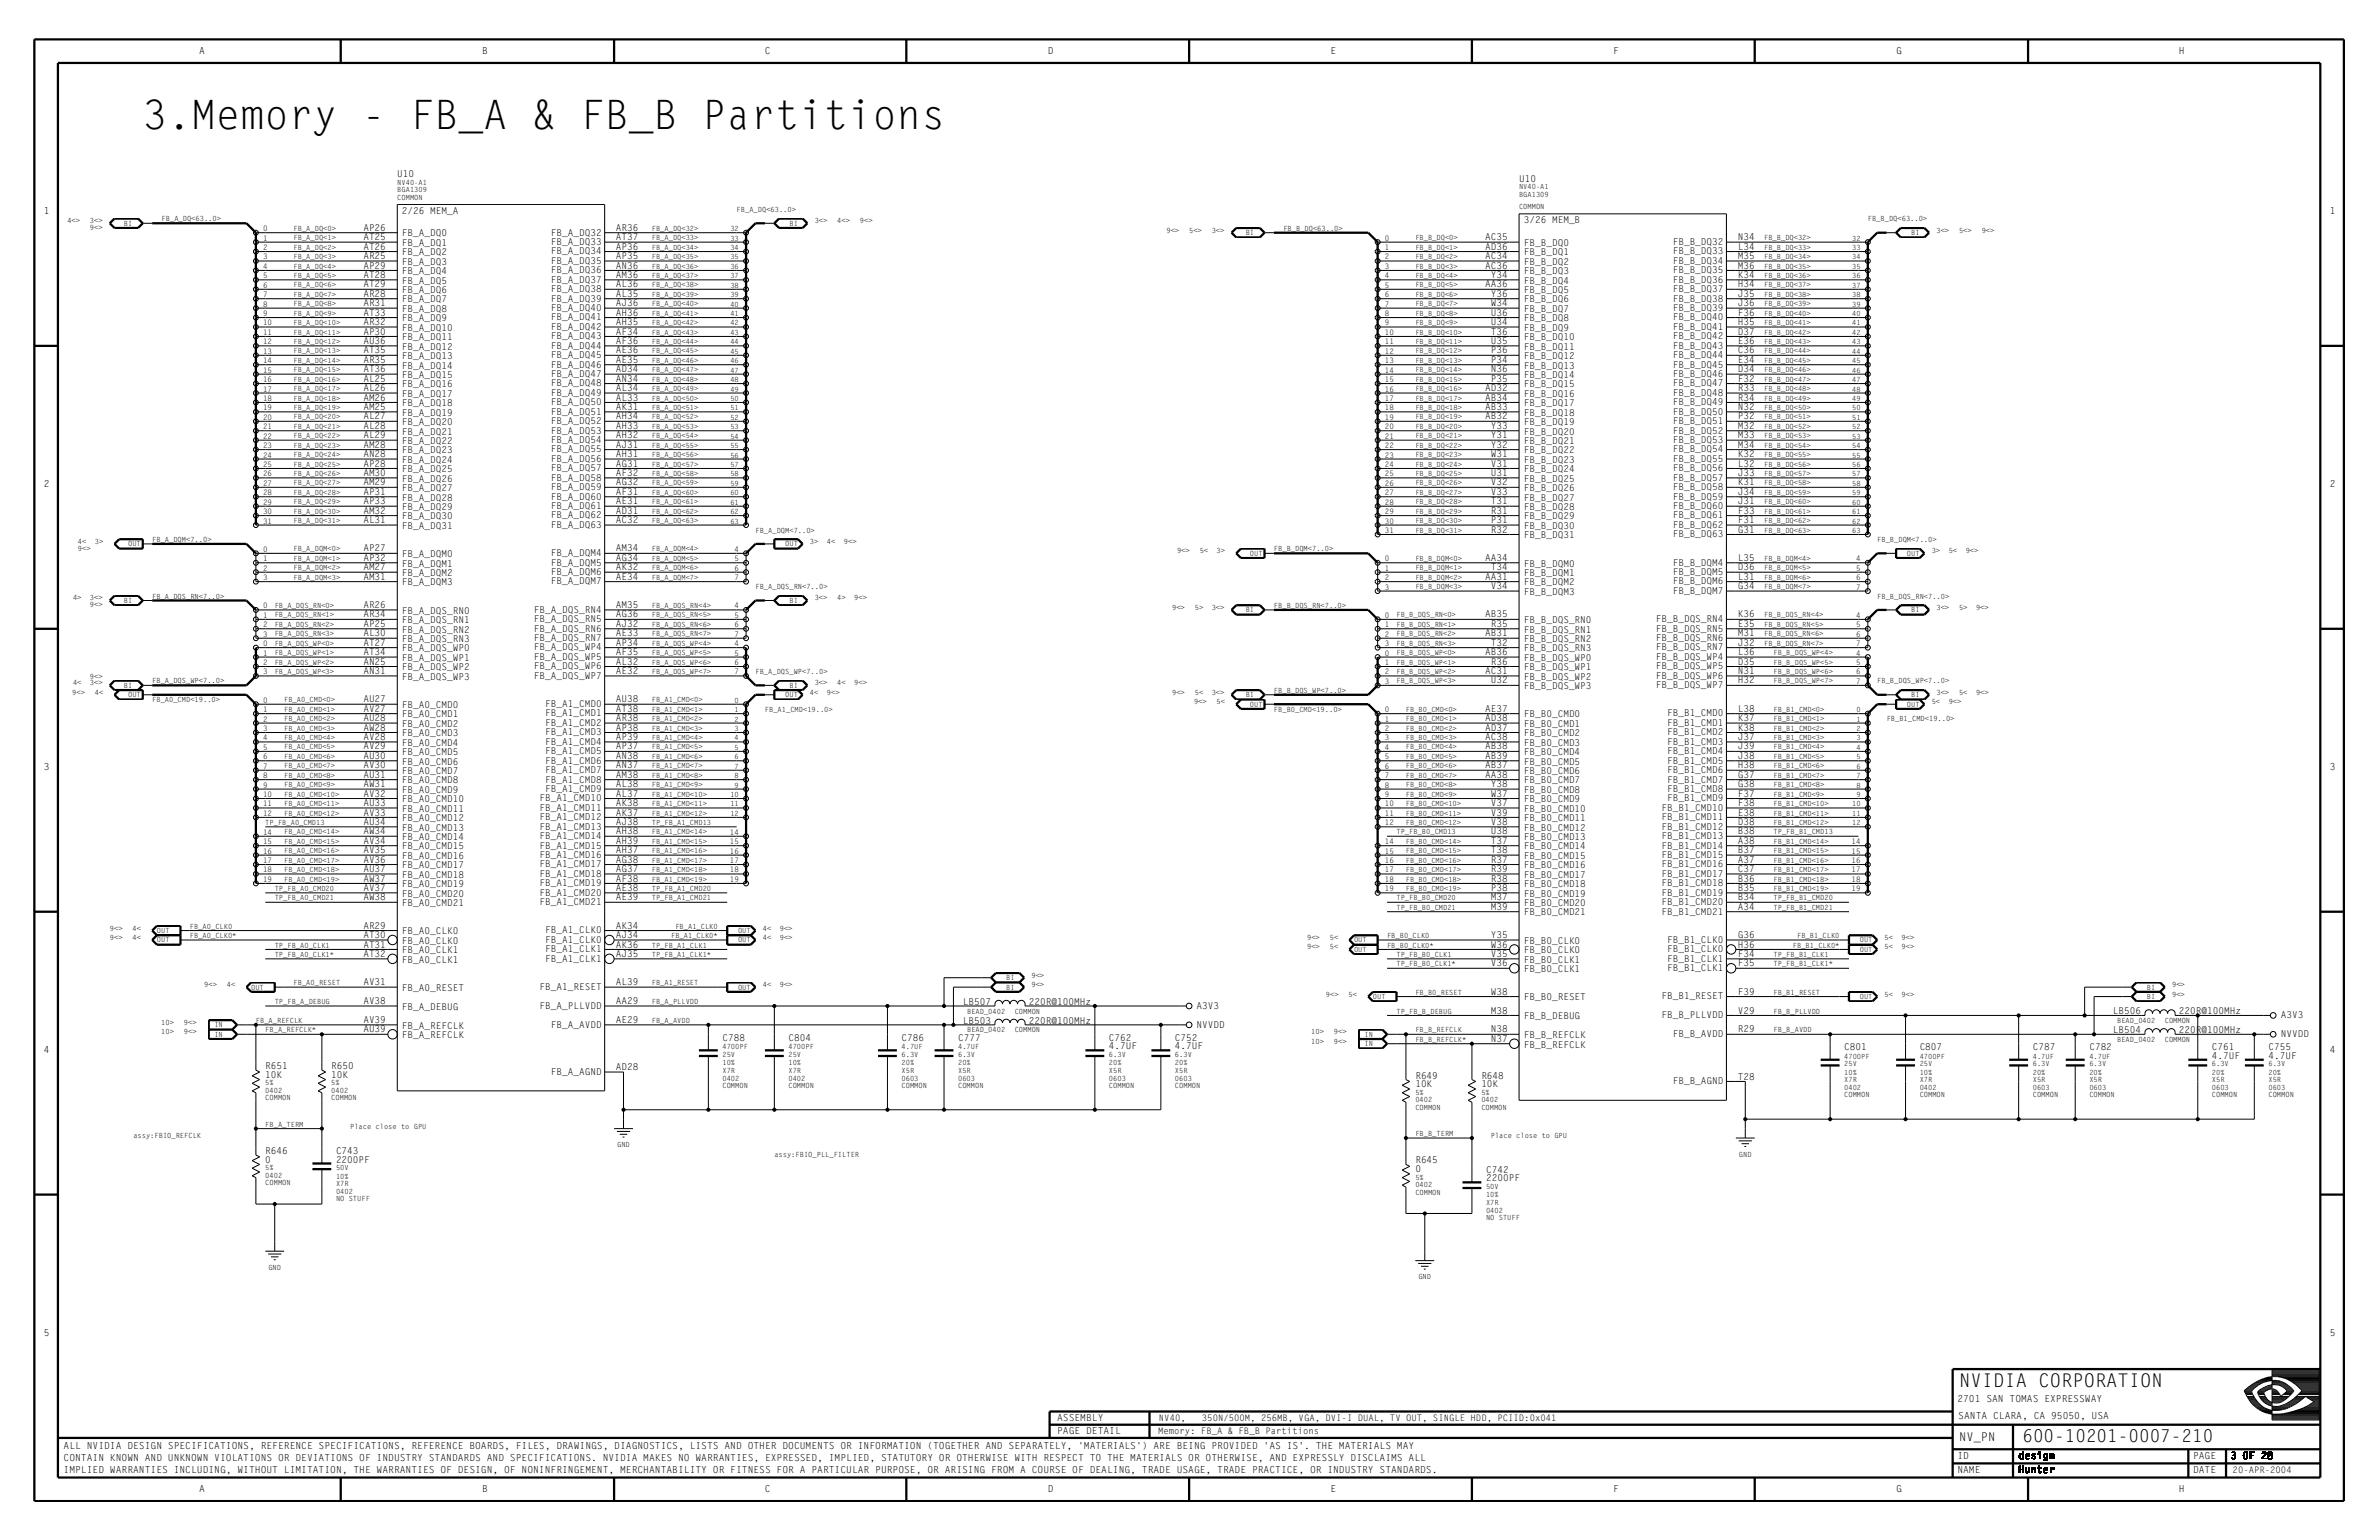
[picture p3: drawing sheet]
<svg xmlns="http://www.w3.org/2000/svg" width="432mm" height="279mm" viewBox="0 0 432 279" stroke-linecap="round" stroke-linejoin="round" font-family="sans-serif">
<defs><g id="words">
<text font-size="7.4" x="25.9" y="23.4">3.Memory - FB_A &amp; FB_B Partitions</text>
<text font-size="3.4" x="355.6" y="251.6">NVIDIA CORPORATION</text>
<text font-size="3.2" x="367.1" y="261.6">600-10201-0007-210</text>
<text font-size="2.2" x="355.6" y="261.4">NV_PN</text>
<g font-size="1.8">
<text x="36.2" y="9.7">A</text>
<text x="87.5" y="9.7">B</text>
<text x="138.8" y="9.7">C</text>
<text x="190.2" y="9.7">D</text>
<text x="241.5" y="9.7">E</text>
<text x="292.8" y="9.7">F</text>
<text x="344.2" y="9.7">G</text>
<text x="395.5" y="9.7">H</text>
<text x="7.9" y="38.8">1</text>
<text x="422.9" y="38.8">1</text>
<text x="7.9" y="88.4">2</text>
<text x="422.9" y="88.4">2</text>
<text x="7.9" y="139.7">3</text>
<text x="422.9" y="139.7">3</text>
<text x="7.9" y="191.1">4</text>
<text x="422.9" y="191.1">4</text>
<text x="7.9" y="242.4">5</text>
<text x="422.9" y="242.4">5</text>
<text x="191.9" y="257.8">ASSEMBLY</text>
<text x="355.3" y="254.4">2701 SAN TOMAS EXPRESSWAY</text>
<text x="355.4" y="257.5">SANTA CLARA, CA 95050, USA</text>
<text x="11.5" y="262.9">ALL NVIDIA DESIGN SPECIFICATIONS, REFERENCE SPECIFICATIONS, REFERENCE BOARDS, FILES, DRAWINGS, DIAGNOSTICS, LISTS AND OTHER DOCUMENTS OR INFORMATION (TOGETHER AND SEPARATELY, 'MATERIALS') ARE BEING PROVIDED 'AS IS'. THE MATERIALS MAY</text>
<text x="191.9" y="260.2">PAGE DETAIL</text>
<text x="11.5" y="265">CONTAIN KNOWN AND UNKNOWN VIOLATIONS OR DEVIATIONS OF INDUSTRY STANDARDS AND SPECIFICATIONS. NVIDIA MAKES NO WARRANTIES, EXPRESSED, IMPLIED, STATUTORY OR OTHERWISE WITH RESPECT TO THE MATERIALS OR OTHERWISE, AND EXPRESSLY DISCLAIMS ALL</text>
<text x="11.5" y="267.2">IMPLIED WARRANTIES INCLUDING, WITHOUT LIMITATION, THE WARRANTIES OF DESIGN, OF NONINFRINGEMENT, MERCHANTABILITY OR FITNESS FOR A PARTICULAR PURPOSE, OR ARISING FROM A COURSE OF DEALING, TRADE USAGE, TRADE PRACTICE, OR INDUSTRY STANDARDS.</text>
<text x="355.3" y="264.6">ID</text>
<text x="355.3" y="267.2">NAME</text>
<text x="366.4" y="267.2">Hunter</text>
<text x="366.4" y="264.6">design</text>
<text x="398" y="264.6">PAGE</text>
<text x="398" y="267.2">DATE</text>
<text x="404.9" y="264.6">3 OF 28</text>
<text x="36.2" y="270.6">A</text>
<text x="87.5" y="270.6">B</text>
<text x="138.8" y="270.6">C</text>
<text x="190.2" y="270.6">D</text>
<text x="241.5" y="270.6">E</text>
<text x="292.8" y="270.6">F</text>
<text x="344.2" y="270.6">G</text>
<text x="395.5" y="270.6">H</text>
</g>
<g font-size="1.7">
<text x="72.1" y="32.1">U10</text>
<text x="275.7" y="33">U10</text>
<text x="65.9" y="41.9">AP26</text>
<text x="73" y="38.8">2/26 MEM_A</text>
<text x="111.8" y="41.9">AR36</text>
<text x="276.6" y="40.5">3/26 MEM_B</text>
<text x="65.9" y="43.6">AT25</text>
<text x="65.9" y="45.3">AT26</text>
<text x="65.9" y="47">AR25</text>
<text x="73" y="42.9">FB_A_DQ0</text>
<text x="73" y="46.3">FB_A_DQ2</text>
<text x="73" y="44.6">FB_A_DQ1</text>
<text x="100" y="47.9">FB_A_DQ35</text>
<text x="100" y="44.4">FB_A_DQ33</text>
<text x="100" y="46.2">FB_A_DQ34</text>
<text x="100" y="42.7">FB_A_DQ32</text>
<text x="111.8" y="47">AP35</text>
<text x="111.8" y="45.3">AP36</text>
<text x="111.8" y="43.6">AT37</text>
<text x="269.6" y="47">AC34</text>
<text x="269.6" y="45.3">AD36</text>
<text x="269.6" y="43.6">AC35</text>
<text x="276.6" y="44.6">FB_B_DQ0</text>
<text x="276.6" y="46.3">FB_B_DQ1</text>
<text x="303.6" y="47.9">FB_B_DQ34</text>
<text x="303.6" y="46.2">FB_B_DQ33</text>
<text x="303.6" y="44.4">FB_B_DQ32</text>
<text x="315.4" y="47">M35</text>
<text x="315.4" y="45.3">L34</text>
<text x="315.4" y="43.6">N34</text>
<text x="65.9" y="48.7">AP29</text>
<text x="65.9" y="53.9">AR28</text>
<text x="65.9" y="50.4">AT28</text>
<text x="65.9" y="52.1">AT29</text>
<text x="73" y="48">FB_A_DQ3</text>
<text x="73" y="49.7">FB_A_DQ4</text>
<text x="73" y="51.5">FB_A_DQ5</text>
<text x="73" y="53.2">FB_A_DQ6</text>
<text x="100" y="49.6">FB_A_DQ36</text>
<text x="100" y="51.3">FB_A_DQ37</text>
<text x="100" y="53">FB_A_DQ38</text>
<text x="111.8" y="53.9">AL35</text>
<text x="111.8" y="52.1">AL36</text>
<text x="111.8" y="50.4">AM36</text>
<text x="111.8" y="48.7">AN36</text>
<text x="269.6" y="52.1">AA36</text>
<text x="269.6" y="48.7">AC36</text>
<text x="270.6" y="53.9">Y36</text>
<text x="270.6" y="50.4">Y34</text>
<text x="276.6" y="48">FB_B_DQ2</text>
<text x="276.6" y="49.7">FB_B_DQ3</text>
<text x="276.6" y="51.5">FB_B_DQ4</text>
<text x="276.6" y="53.2">FB_B_DQ5</text>
<text x="303.6" y="51.3">FB_B_DQ36</text>
<text x="303.6" y="49.6">FB_B_DQ35</text>
<text x="303.6" y="53">FB_B_DQ37</text>
<text x="315.4" y="53.9">J35</text>
<text x="315.4" y="52.1">H34</text>
<text x="315.4" y="50.4">K34</text>
<text x="315.4" y="48.7">M36</text>
<text x="65.9" y="57.3">AT33</text>
<text x="65.9" y="55.6">AR31</text>
<text x="65.9" y="59">AR32</text>
<text x="73" y="54.9">FB_A_DQ7</text>
<text x="73" y="56.6">FB_A_DQ8</text>
<text x="73" y="58.3">FB_A_DQ9</text>
<text x="100" y="54.7">FB_A_DQ39</text>
<text x="100" y="56.4">FB_A_DQ40</text>
<text x="100" y="58.1">FB_A_DQ41</text>
<text x="100" y="59.8">FB_A_DQ42</text>
<text x="111.8" y="57.3">AH36</text>
<text x="111.8" y="55.6">AJ36</text>
<text x="111.8" y="59">AH35</text>
<text x="270.6" y="57.3">U36</text>
<text x="270.6" y="55.6">W34</text>
<text x="270.6" y="59">U34</text>
<text x="276.6" y="54.9">FB_B_DQ6</text>
<text x="276.6" y="56.6">FB_B_DQ7</text>
<text x="276.6" y="58.3">FB_B_DQ8</text>
<text x="303.6" y="54.7">FB_B_DQ38</text>
<text x="303.6" y="56.4">FB_B_DQ39</text>
<text x="303.6" y="58.1">FB_B_DQ40</text>
<text x="303.6" y="59.8">FB_B_DQ41</text>
<text x="315.4" y="57.3">F36</text>
<text x="315.4" y="55.6">J36</text>
<text x="315.4" y="59">H35</text>
<text x="65.9" y="60.7">AP30</text>
<text x="65.9" y="62.4">AU36</text>
<text x="65.9" y="64.1">AT35</text>
<text x="65.9" y="65.8">AR35</text>
<text x="73" y="60">FB_A_DQ10</text>
<text x="73" y="61.7">FB_A_DQ11</text>
<text x="73" y="63.4">FB_A_DQ12</text>
<text x="73" y="65.1">FB_A_DQ13</text>
<text x="100" y="61.6">FB_A_DQ43</text>
<text x="100" y="63.3">FB_A_DQ44</text>
<text x="100" y="65">FB_A_DQ45</text>
<text x="111.8" y="65.8">AE35</text>
<text x="111.8" y="64.1">AE36</text>
<text x="111.8" y="62.4">AF36</text>
<text x="111.8" y="60.7">AF34</text>
<text x="270.6" y="65.8">P34</text>
<text x="270.6" y="64.1">P36</text>
<text x="270.6" y="62.4">U35</text>
<text x="270.6" y="60.7">T36</text>
<text x="276.6" y="60">FB_B_DQ9</text>
<text x="276.6" y="61.7">FB_B_DQ10</text>
<text x="276.6" y="63.4">FB_B_DQ11</text>
<text x="276.6" y="65.1">FB_B_DQ12</text>
<text x="303.6" y="61.6">FB_B_DQ42</text>
<text x="303.6" y="63.3">FB_B_DQ43</text>
<text x="303.6" y="65">FB_B_DQ44</text>
<text x="315.4" y="65.8">E34</text>
<text x="315.4" y="64.1">C36</text>
<text x="315.4" y="62.4">E36</text>
<text x="315.4" y="60.7">D37</text>
<text x="65.9" y="67.5">AT36</text>
<text x="65.9" y="69.3">AL25</text>
<text x="65.9" y="71">AL26</text>
<text x="73" y="72">FB_A_DQ17</text>
<text x="73" y="68.6">FB_A_DQ15</text>
<text x="73" y="66.9">FB_A_DQ14</text>
<text x="73" y="70.3">FB_A_DQ16</text>
<text x="100" y="66.7">FB_A_DQ46</text>
<text x="100" y="68.4">FB_A_DQ47</text>
<text x="100" y="70.1">FB_A_DQ48</text>
<text x="100" y="71.8">FB_A_DQ49</text>
<text x="111.8" y="71">AL34</text>
<text x="111.8" y="69.3">AN34</text>
<text x="111.8" y="67.5">AD34</text>
<text x="269.6" y="71">AD32</text>
<text x="270.6" y="69.3">P35</text>
<text x="270.6" y="67.5">N36</text>
<text x="276.6" y="66.9">FB_B_DQ13</text>
<text x="276.6" y="68.6">FB_B_DQ14</text>
<text x="276.6" y="70.3">FB_B_DQ15</text>
<text x="276.6" y="72">FB_B_DQ16</text>
<text x="303.6" y="66.7">FB_B_DQ45</text>
<text x="303.6" y="68.4">FB_B_DQ46</text>
<text x="303.6" y="70.1">FB_B_DQ47</text>
<text x="303.6" y="71.8">FB_B_DQ48</text>
<text x="315.4" y="71">R33</text>
<text x="315.4" y="69.3">F32</text>
<text x="315.4" y="67.5">D34</text>
<text x="65.9" y="74.4">AM25</text>
<text x="65.9" y="72.7">AM26</text>
<text x="65.9" y="76.1">AL27</text>
<text x="65.9" y="77.8">AL28</text>
<text x="73" y="73.7">FB_A_DQ18</text>
<text x="73" y="75.4">FB_A_DQ19</text>
<text x="73" y="77.1">FB_A_DQ20</text>
<text x="100" y="73.5">FB_A_DQ50</text>
<text x="100" y="75.2">FB_A_DQ51</text>
<text x="100" y="77">FB_A_DQ52</text>
<text x="111.8" y="74.4">AK31</text>
<text x="111.8" y="72.7">AL33</text>
<text x="111.8" y="76.1">AH34</text>
<text x="111.8" y="77.8">AH33</text>
<text x="269.6" y="74.4">AB33</text>
<text x="269.6" y="72.7">AB34</text>
<text x="269.6" y="76.1">AB32</text>
<text x="270.6" y="77.8">Y33</text>
<text x="276.6" y="73.7">FB_B_DQ17</text>
<text x="276.6" y="75.4">FB_B_DQ18</text>
<text x="276.6" y="77.1">FB_B_DQ19</text>
<text x="303.6" y="73.5">FB_B_DQ49</text>
<text x="303.6" y="75.2">FB_B_DQ50</text>
<text x="303.6" y="77">FB_B_DQ51</text>
<text x="315.4" y="77.8">M32</text>
<text x="315.4" y="76.1">P32</text>
<text x="315.4" y="74.4">N32</text>
<text x="315.4" y="72.7">R34</text>
<text x="65.9" y="79.5">AL29</text>
<text x="65.9" y="81.2">AM28</text>
<text x="65.9" y="82.9">AN28</text>
<text x="73" y="78.8">FB_A_DQ21</text>
<text x="73" y="80.5">FB_A_DQ22</text>
<text x="73" y="82.3">FB_A_DQ23</text>
<text x="73" y="84">FB_A_DQ24</text>
<text x="100" y="78.7">FB_A_DQ53</text>
<text x="100" y="80.4">FB_A_DQ54</text>
<text x="100" y="82.1">FB_A_DQ55</text>
<text x="100" y="83.8">FB_A_DQ56</text>
<text x="111.8" y="82.9">AH31</text>
<text x="111.8" y="81.2">AJ31</text>
<text x="111.8" y="79.5">AH32</text>
<text x="270.6" y="82.9">W31</text>
<text x="270.6" y="81.2">Y32</text>
<text x="270.6" y="79.5">Y31</text>
<text x="276.6" y="78.8">FB_B_DQ20</text>
<text x="276.6" y="80.5">FB_B_DQ21</text>
<text x="276.6" y="82.3">FB_B_DQ22</text>
<text x="276.6" y="84">FB_B_DQ23</text>
<text x="303.6" y="78.7">FB_B_DQ52</text>
<text x="303.6" y="80.4">FB_B_DQ53</text>
<text x="303.6" y="82.1">FB_B_DQ54</text>
<text x="303.6" y="83.8">FB_B_DQ55</text>
<text x="315.4" y="82.9">K32</text>
<text x="315.4" y="81.2">M34</text>
<text x="315.4" y="79.5">M33</text>
<text x="65.9" y="84.7">AP28</text>
<text x="65.9" y="89.8">AP31</text>
<text x="65.9" y="86.4">AM30</text>
<text x="65.9" y="88.1">AM29</text>
<text x="73" y="85.7">FB_A_DQ25</text>
<text x="73" y="87.4">FB_A_DQ26</text>
<text x="73" y="89.1">FB_A_DQ27</text>
<text x="100" y="85.5">FB_A_DQ57</text>
<text x="100" y="87.2">FB_A_DQ58</text>
<text x="100" y="88.9">FB_A_DQ59</text>
<text x="111.8" y="89.8">AF31</text>
<text x="111.8" y="88.1">AG32</text>
<text x="111.8" y="86.4">AF32</text>
<text x="111.8" y="84.7">AG31</text>
<text x="270.6" y="89.8">V33</text>
<text x="270.6" y="88.1">V32</text>
<text x="270.6" y="86.4">U31</text>
<text x="270.6" y="84.7">V31</text>
<text x="276.6" y="85.7">FB_B_DQ24</text>
<text x="276.6" y="87.4">FB_B_DQ25</text>
<text x="276.6" y="89.1">FB_B_DQ26</text>
<text x="303.6" y="85.5">FB_B_DQ56</text>
<text x="303.6" y="87.2">FB_B_DQ57</text>
<text x="303.6" y="88.9">FB_B_DQ58</text>
<text x="315.4" y="89.8">J34</text>
<text x="315.4" y="88.1">K31</text>
<text x="315.4" y="86.4">J33</text>
<text x="315.4" y="84.7">L32</text>
<text x="65.9" y="91.5">AP33</text>
<text x="65.9" y="93.2">AM32</text>
<text x="65.9" y="94.9">AL31</text>
<text x="73" y="90.8">FB_A_DQ28</text>
<text x="73" y="92.5">FB_A_DQ29</text>
<text x="73" y="94.2">FB_A_DQ30</text>
<text x="73" y="95.9">FB_A_DQ31</text>
<text x="100" y="90.6">FB_A_DQ60</text>
<text x="100" y="92.4">FB_A_DQ61</text>
<text x="100" y="94.1">FB_A_DQ62</text>
<text x="100" y="95.8">FB_A_DQ63</text>
<text x="111.8" y="91.5">AE31</text>
<text x="111.8" y="93.2">AD31</text>
<text x="111.8" y="94.9">AC32</text>
<text x="270.6" y="91.5">T31</text>
<text x="270.6" y="93.2">R31</text>
<text x="270.6" y="94.9">P31</text>
<text x="276.6" y="90.8">FB_B_DQ27</text>
<text x="276.6" y="92.5">FB_B_DQ28</text>
<text x="276.6" y="94.2">FB_B_DQ29</text>
<text x="276.6" y="95.9">FB_B_DQ30</text>
<text x="303.6" y="90.6">FB_B_DQ59</text>
<text x="303.6" y="92.4">FB_B_DQ60</text>
<text x="303.6" y="94.1">FB_B_DQ61</text>
<text x="303.6" y="95.8">FB_B_DQ62</text>
<text x="315.4" y="94.9">F31</text>
<text x="315.4" y="93.2">F33</text>
<text x="315.4" y="91.5">J31</text>
<text x="65.9" y="100">AP27</text>
<text x="65.9" y="101.8">AP32</text>
<text x="73" y="101.1">FB_A_DQM0</text>
<text x="100" y="100.9">FB_A_DQM4</text>
<text x="111.8" y="100">AM34</text>
<text x="111.8" y="101.8">AG34</text>
<text x="269.6" y="101.8">AA34</text>
<text x="270.6" y="96.6">R32</text>
<text x="276.6" y="97.7">FB_B_DQ31</text>
<text x="303.6" y="97.5">FB_B_DQ63</text>
<text x="315.4" y="101.8">L35</text>
<text x="315.4" y="96.6">G31</text>
<text x="65.9" y="103.5">AM27</text>
<text x="65.9" y="105.2">AM31</text>
<text x="73" y="102.8">FB_A_DQM1</text>
<text x="73" y="104.5">FB_A_DQM2</text>
<text x="73" y="106.2">FB_A_DQM3</text>
<text x="100" y="102.6">FB_A_DQM5</text>
<text x="100" y="104.3">FB_A_DQM6</text>
<text x="100" y="106">FB_A_DQM7</text>
<text x="111.8" y="103.5">AK32</text>
<text x="111.8" y="105.2">AE34</text>
<text x="269.6" y="105.2">AA31</text>
<text x="270.6" y="106.9">V34</text>
<text x="270.6" y="103.5">T34</text>
<text x="276.6" y="107.9">FB_B_DQM3</text>
<text x="276.6" y="102.8">FB_B_DQM0</text>
<text x="276.6" y="104.5">FB_B_DQM1</text>
<text x="276.6" y="106.2">FB_B_DQM2</text>
<text x="303.6" y="102.6">FB_B_DQM4</text>
<text x="303.6" y="104.3">FB_B_DQM5</text>
<text x="303.6" y="106">FB_B_DQM6</text>
<text x="303.6" y="107.7">FB_B_DQM7</text>
<text x="315.4" y="106.9">G34</text>
<text x="315.4" y="105.2">L31</text>
<text x="315.4" y="103.5">D36</text>
<text x="65.9" y="110.3">AR26</text>
<text x="65.9" y="112">AR34</text>
<text x="65.9" y="113.7">AP25</text>
<text x="73" y="113.1">FB_A_DQS_RN1</text>
<text x="73" y="111.3">FB_A_DQS_RN0</text>
<text x="96.9" y="112.9">FB_A_DQS_RN5</text>
<text x="96.9" y="111.2">FB_A_DQS_RN4</text>
<text x="111.8" y="110.3">AM35</text>
<text x="111.8" y="113.7">AJ32</text>
<text x="111.8" y="112">AG36</text>
<text x="269.6" y="112">AB35</text>
<text x="270.6" y="113.7">R35</text>
<text x="276.6" y="113.1">FB_B_DQS_RN0</text>
<text x="300.5" y="112.9">FB_B_DQS_RN4</text>
<text x="315.4" y="113.7">E35</text>
<text x="315.4" y="112">K36</text>
<text x="65.9" y="115.4">AL30</text>
<text x="65.9" y="117.2">AT27</text>
<text x="65.9" y="118.9">AT34</text>
<text x="73" y="114.8">FB_A_DQS_RN2</text>
<text x="73" y="119.9">FB_A_DQS_WP1</text>
<text x="73" y="118.2">FB_A_DQS_WP0</text>
<text x="73" y="116.5">FB_A_DQS_RN3</text>
<text x="96.9" y="119.7">FB_A_DQS_WP5</text>
<text x="96.9" y="118">FB_A_DQS_WP4</text>
<text x="96.9" y="116.3">FB_A_DQS_RN7</text>
<text x="96.9" y="114.6">FB_A_DQS_RN6</text>
<text x="111.8" y="118.9">AF35</text>
<text x="111.8" y="117.2">AP34</text>
<text x="111.8" y="115.4">AE33</text>
<text x="269.6" y="118.9">AB36</text>
<text x="269.6" y="115.4">AB31</text>
<text x="270.6" y="117.2">T32</text>
<text x="276.6" y="119.9">FB_B_DQS_WP0</text>
<text x="276.6" y="118.2">FB_B_DQS_RN3</text>
<text x="276.6" y="116.5">FB_B_DQS_RN2</text>
<text x="276.6" y="114.8">FB_B_DQS_RN1</text>
<text x="300.5" y="119.7">FB_B_DQS_WP4</text>
<text x="300.5" y="118">FB_B_DQS_RN7</text>
<text x="300.5" y="116.3">FB_B_DQS_RN6</text>
<text x="300.5" y="114.6">FB_B_DQS_RN5</text>
<text x="315.4" y="118.9">L36</text>
<text x="315.4" y="117.2">J32</text>
<text x="315.4" y="115.4">M31</text>
<text x="65.9" y="120.6">AN25</text>
<text x="65.9" y="122.3">AN31</text>
<text x="73" y="121.6">FB_A_DQS_WP2</text>
<text x="73" y="123.3">FB_A_DQS_WP3</text>
<text x="96.9" y="121.4">FB_A_DQS_WP6</text>
<text x="96.9" y="123.1">FB_A_DQS_WP7</text>
<text x="111.8" y="122.3">AE32</text>
<text x="111.8" y="120.6">AL32</text>
<text x="269.6" y="122.3">AC31</text>
<text x="270.6" y="124">U32</text>
<text x="270.6" y="120.6">R36</text>
<text x="276.6" y="121.6">FB_B_DQS_WP1</text>
<text x="276.6" y="123.3">FB_B_DQS_WP2</text>
<text x="276.6" y="125">FB_B_DQS_WP3</text>
<text x="300.5" y="121.4">FB_B_DQS_WP5</text>
<text x="300.5" y="123.1">FB_B_DQS_WP6</text>
<text x="300.5" y="124.9">FB_B_DQS_WP7</text>
<text x="315.4" y="124">H32</text>
<text x="315.4" y="122.3">N31</text>
<text x="315.4" y="120.6">D35</text>
<text x="65.9" y="127.4">AU27</text>
<text x="65.9" y="129.1">AV27</text>
<text x="65.9" y="130.8">AU28</text>
<text x="73" y="128.5">FB_A0_CMD0</text>
<text x="73" y="130.2">FB_A0_CMD1</text>
<text x="73" y="131.9">FB_A0_CMD2</text>
<text x="99" y="131.7">FB_A1_CMD2</text>
<text x="99" y="130">FB_A1_CMD1</text>
<text x="99" y="128.3">FB_A1_CMD0</text>
<text x="111.8" y="127.4">AU38</text>
<text x="111.8" y="130.8">AR38</text>
<text x="111.8" y="129.1">AT38</text>
<text x="269.6" y="130.8">AD38</text>
<text x="269.6" y="129.1">AE37</text>
<text x="276.6" y="131.9">FB_B0_CMD1</text>
<text x="276.6" y="130.2">FB_B0_CMD0</text>
<text x="302.6" y="130">FB_B1_CMD0</text>
<text x="302.6" y="131.7">FB_B1_CMD1</text>
<text x="315.4" y="130.8">K37</text>
<text x="315.4" y="129.1">L38</text>
<text x="65.9" y="132.6">AW28</text>
<text x="65.9" y="134.3">AV28</text>
<text x="65.9" y="136">AV29</text>
<text x="65.9" y="137.7">AU30</text>
<text x="73" y="137">FB_A0_CMD5</text>
<text x="73" y="135.3">FB_A0_CMD4</text>
<text x="73" y="133.6">FB_A0_CMD3</text>
<text x="99" y="136.8">FB_A1_CMD5</text>
<text x="99" y="135.1">FB_A1_CMD4</text>
<text x="99" y="133.4">FB_A1_CMD3</text>
<text x="111.8" y="137.7">AN38</text>
<text x="111.8" y="136">AP37</text>
<text x="111.8" y="134.3">AP39</text>
<text x="111.8" y="132.6">AP38</text>
<text x="269.6" y="137.7">AB39</text>
<text x="269.6" y="136">AB38</text>
<text x="269.6" y="134.3">AC38</text>
<text x="269.6" y="132.6">AD37</text>
<text x="276.6" y="137">FB_B0_CMD4</text>
<text x="276.6" y="135.3">FB_B0_CMD3</text>
<text x="276.6" y="133.6">FB_B0_CMD2</text>
<text x="302.6" y="133.4">FB_B1_CMD2</text>
<text x="302.6" y="135.1">FB_B1_CMD3</text>
<text x="302.6" y="136.8">FB_B1_CMD4</text>
<text x="315.4" y="137.7">J38</text>
<text x="315.4" y="136">J39</text>
<text x="315.4" y="134.3">J37</text>
<text x="315.4" y="132.6">K38</text>
<text x="65.9" y="142.8">AW31</text>
<text x="65.9" y="141.1">AU31</text>
<text x="65.9" y="139.4">AV30</text>
<text x="73" y="143.9">FB_A0_CMD9</text>
<text x="73" y="142.1">FB_A0_CMD8</text>
<text x="73" y="140.4">FB_A0_CMD7</text>
<text x="73" y="138.7">FB_A0_CMD6</text>
<text x="99" y="143.7">FB_A1_CMD9</text>
<text x="99" y="142">FB_A1_CMD8</text>
<text x="99" y="140.3">FB_A1_CMD7</text>
<text x="99" y="138.5">FB_A1_CMD6</text>
<text x="111.8" y="142.8">AL38</text>
<text x="111.8" y="141.1">AM38</text>
<text x="111.8" y="139.4">AN37</text>
<text x="269.6" y="141.1">AA38</text>
<text x="269.6" y="139.4">AB37</text>
<text x="270.6" y="142.8">Y38</text>
<text x="276.6" y="143.9">FB_B0_CMD8</text>
<text x="276.6" y="142.1">FB_B0_CMD7</text>
<text x="276.6" y="140.4">FB_B0_CMD6</text>
<text x="276.6" y="138.7">FB_B0_CMD5</text>
<text x="302.6" y="143.7">FB_B1_CMD8</text>
<text x="302.6" y="138.5">FB_B1_CMD5</text>
<text x="302.6" y="142">FB_B1_CMD7</text>
<text x="302.6" y="140.3">FB_B1_CMD6</text>
<text x="315.4" y="142.8">G38</text>
<text x="315.4" y="141.1">G37</text>
<text x="315.4" y="139.4">H38</text>
<text x="65.9" y="144.5">AV32</text>
<text x="65.9" y="146.2">AU33</text>
<text x="65.9" y="148">AV33</text>
<text x="65.9" y="149.7">AU34</text>
<text x="73" y="149">FB_A0_CMD12</text>
<text x="73" y="147.3">FB_A0_CMD11</text>
<text x="73" y="145.6">FB_A0_CMD10</text>
<text x="97.9" y="148.8">FB_A1_CMD12</text>
<text x="97.9" y="147.1">FB_A1_CMD11</text>
<text x="97.9" y="145.4">FB_A1_CMD10</text>
<text x="111.8" y="144.5">AL37</text>
<text x="111.8" y="146.2">AK38</text>
<text x="111.8" y="149.7">AJ38</text>
<text x="111.8" y="148">AK37</text>
<text x="270.6" y="144.5">W37</text>
<text x="270.6" y="146.2">V37</text>
<text x="270.6" y="149.7">V38</text>
<text x="270.6" y="148">V39</text>
<text x="276.6" y="147.3">FB_B0_CMD10</text>
<text x="276.6" y="149">FB_B0_CMD11</text>
<text x="276.6" y="145.6">FB_B0_CMD9</text>
<text x="301.6" y="147.1">FB_B1_CMD10</text>
<text x="301.6" y="148.8">FB_B1_CMD11</text>
<text x="302.6" y="145.4">FB_B1_CMD9</text>
<text x="315.4" y="149.7">D38</text>
<text x="315.4" y="148">E38</text>
<text x="315.4" y="146.2">F38</text>
<text x="315.4" y="144.5">F37</text>
<text x="65.9" y="151.4">AW34</text>
<text x="65.9" y="153.1">AV34</text>
<text x="65.9" y="154.8">AV35</text>
<text x="73" y="155.8">FB_A0_CMD16</text>
<text x="73" y="154.1">FB_A0_CMD15</text>
<text x="73" y="152.4">FB_A0_CMD14</text>
<text x="73" y="150.7">FB_A0_CMD13</text>
<text x="97.9" y="152.2">FB_A1_CMD14</text>
<text x="97.9" y="153.9">FB_A1_CMD15</text>
<text x="97.9" y="155.7">FB_A1_CMD16</text>
<text x="97.9" y="150.5">FB_A1_CMD13</text>
<text x="111.8" y="154.8">AH37</text>
<text x="111.8" y="153.1">AH39</text>
<text x="111.8" y="151.4">AH38</text>
<text x="270.6" y="154.8">T38</text>
<text x="270.6" y="153.1">T37</text>
<text x="270.6" y="151.4">U38</text>
<text x="276.6" y="150.7">FB_B0_CMD12</text>
<text x="276.6" y="152.4">FB_B0_CMD13</text>
<text x="276.6" y="155.8">FB_B0_CMD15</text>
<text x="276.6" y="154.1">FB_B0_CMD14</text>
<text x="301.6" y="155.7">FB_B1_CMD15</text>
<text x="301.6" y="153.9">FB_B1_CMD14</text>
<text x="301.6" y="152.2">FB_B1_CMD13</text>
<text x="301.6" y="150.5">FB_B1_CMD12</text>
<text x="315.4" y="154.8">B37</text>
<text x="315.4" y="153.1">A38</text>
<text x="315.4" y="151.4">B38</text>
<text x="65.9" y="161.6">AV37</text>
<text x="65.9" y="159.9">AW37</text>
<text x="65.9" y="156.5">AV36</text>
<text x="65.9" y="158.2">AU37</text>
<text x="73" y="157.5">FB_A0_CMD17</text>
<text x="73" y="159.2">FB_A0_CMD18</text>
<text x="73" y="161">FB_A0_CMD19</text>
<text x="97.9" y="160.8">FB_A1_CMD19</text>
<text x="97.9" y="159.1">FB_A1_CMD18</text>
<text x="97.9" y="157.4">FB_A1_CMD17</text>
<text x="111.8" y="161.6">AE38</text>
<text x="111.8" y="159.9">AF38</text>
<text x="111.8" y="158.2">AG37</text>
<text x="111.8" y="156.5">AG38</text>
<text x="270.6" y="161.6">P38</text>
<text x="270.6" y="159.9">R38</text>
<text x="270.6" y="158.2">R39</text>
<text x="270.6" y="156.5">R37</text>
<text x="276.6" y="157.5">FB_B0_CMD16</text>
<text x="276.6" y="159.2">FB_B0_CMD17</text>
<text x="276.6" y="161">FB_B0_CMD18</text>
<text x="301.6" y="157.4">FB_B1_CMD16</text>
<text x="301.6" y="159.1">FB_B1_CMD17</text>
<text x="301.6" y="160.8">FB_B1_CMD18</text>
<text x="315.4" y="161.6">B35</text>
<text x="315.4" y="159.9">B36</text>
<text x="315.4" y="158.2">C37</text>
<text x="315.4" y="156.5">A37</text>
<text x="65.9" y="163.4">AW38</text>
<text x="73" y="162.7">FB_A0_CMD20</text>
<text x="73" y="164.4">FB_A0_CMD21</text>
<text x="97.9" y="164.2">FB_A1_CMD21</text>
<text x="97.9" y="162.5">FB_A1_CMD20</text>
<text x="111.8" y="163.4">AE39</text>
<text x="270.6" y="163.4">M37</text>
<text x="270.6" y="165.1">M39</text>
<text x="276.6" y="162.7">FB_B0_CMD19</text>
<text x="276.6" y="164.4">FB_B0_CMD20</text>
<text x="276.6" y="166.1">FB_B0_CMD21</text>
<text x="301.6" y="162.5">FB_B1_CMD19</text>
<text x="301.6" y="164.2">FB_B1_CMD20</text>
<text x="301.6" y="165.9">FB_B1_CMD21</text>
<text x="315.4" y="165.1">A34</text>
<text x="315.4" y="163.4">B34</text>
<text x="65.9" y="170.2">AT30</text>
<text x="65.9" y="168.5">AR29</text>
<text x="65.9" y="171.9">AT31</text>
<text x="65.9" y="173.6">AT32</text>
<text x="73" y="171.2">FB_A0_CLK0</text>
<text x="73" y="172.9">FB_A0_CLK1</text>
<text x="73" y="169.5">FB_A0_CLK0</text>
<text x="99" y="171.1">FB_A1_CLK0</text>
<text x="99" y="172.8">FB_A1_CLK1</text>
<text x="99" y="169.3">FB_A1_CLK0</text>
<text x="111.8" y="173.6">AJ35</text>
<text x="111.8" y="170.2">AJ34</text>
<text x="111.8" y="171.9">AK36</text>
<text x="111.8" y="168.5">AK34</text>
<text x="270.6" y="171.9">W36</text>
<text x="270.6" y="173.6">V35</text>
<text x="270.6" y="170.2">Y35</text>
<text x="276.6" y="171.2">FB_B0_CLK0</text>
<text x="276.6" y="172.9">FB_B0_CLK0</text>
<text x="302.6" y="172.8">FB_B1_CLK0</text>
<text x="302.6" y="171.1">FB_B1_CLK0</text>
<text x="315.4" y="171.9">H36</text>
<text x="315.4" y="173.6">F34</text>
<text x="315.4" y="170.2">G36</text>
<text x="65.9" y="178.8">AV31</text>
<text x="73" y="179.8">FB_A0_RESET</text>
<text x="73" y="174.6">FB_A0_CLK1</text>
<text x="97.9" y="179.6">FB_A1_RESET</text>
<text x="99" y="174.5">FB_A1_CLK1</text>
<text x="111.8" y="178.8">AL39</text>
<text x="270.6" y="175.3">V36</text>
<text x="276.6" y="176.4">FB_B0_CLK1</text>
<text x="276.6" y="174.6">FB_B0_CLK1</text>
<text x="302.6" y="176.2">FB_B1_CLK1</text>
<text x="302.6" y="174.5">FB_B1_CLK1</text>
<text x="315.4" y="175.3">F35</text>
<text x="65.9" y="185.6">AV39</text>
<text x="65.9" y="182.2">AV38</text>
<text x="73" y="183.2">FB_A_DEBUG</text>
<text x="97.9" y="183">FB_A_PLLVDD</text>
<text x="111.8" y="182.2">AA29</text>
<text x="111.8" y="185.6">AE29</text>
<text x="174.8" y="182.3">LB507</text>
<text x="174.8" y="185.8">LB503</text>
<text x="186.7" y="182.3">220R@100MHz</text>
<text x="186.7" y="185.8">220R@100MHz</text>
<text x="217.2" y="183">A3V3</text>
<text x="270.6" y="180.5">W38</text>
<text x="270.6" y="183.9">M38</text>
<text x="276.6" y="184.9">FB_B_DEBUG</text>
<text x="276.6" y="181.5">FB_B0_RESET</text>
<text x="301.6" y="184.7">FB_B_PLLVDD</text>
<text x="301.6" y="181.3">FB_B1_RESET</text>
<text x="315.4" y="183.9">V29</text>
<text x="315.4" y="180.5">F39</text>
<text x="383.5" y="184.1">LB506</text>
<text x="395.5" y="184.1">220R@100MHz</text>
<text x="414" y="184.7">A3V3</text>
<text x="65.9" y="187.3">AU39</text>
<text x="73" y="186.6">FB_A_REFCLK</text>
<text x="73" y="188.3">FB_A_REFCLK</text>
<text x="100" y="186.5">FB_A_AVDD</text>
<text x="131.1" y="188.8">C788</text>
<text x="143.1" y="188.8">C804</text>
<text x="163.6" y="188.8">C786</text>
<text x="173.9" y="188.8">C777</text>
<text x="201.3" y="188.8">C762</text>
<text x="201.3" y="190.4">4.7UF</text>
<text x="213.3" y="190.4">4.7UF</text>
<text x="213.3" y="188.8">C752</text>
<text x="217.2" y="186.5">NVVDD</text>
<text x="270.6" y="189">N37</text>
<text x="270.6" y="187.3">N38</text>
<text x="276.6" y="190">FB_B_REFCLK</text>
<text x="276.6" y="188.3">FB_B_REFCLK</text>
<text x="303.6" y="188.2">FB_B_AVDD</text>
<text x="315.4" y="187.3">R29</text>
<text x="334.7" y="190.6">C801</text>
<text x="348.4" y="190.6">C807</text>
<text x="369" y="190.6">C787</text>
<text x="379.2" y="190.6">C782</text>
<text x="383.5" y="187.5">LB504</text>
<text x="395.5" y="187.5">220R@100MHz</text>
<text x="401.5" y="190.6">C761</text>
<text x="411.7" y="190.6">C755</text>
<text x="414" y="188.2">NVVDD</text>
<text x="48.2" y="194">R651</text>
<text x="48.2" y="195.5">10K</text>
<text x="60.1" y="194">R650</text>
<text x="60.1" y="195.5">10K</text>
<text x="100" y="195">FB_A_AGND</text>
<text x="111.8" y="194.2">AD28</text>
<text x="256.9" y="195.7">R649</text>
<text x="256.9" y="197.2">10K</text>
<text x="268.9" y="195.7">R648</text>
<text x="268.9" y="197.2">10K</text>
<text x="303.6" y="196.7">FB_B_AGND</text>
<text x="315.4" y="195.9">T28</text>
<text x="401.5" y="192.1">4.7UF</text>
<text x="411.7" y="192.1">4.7UF</text>
<text x="48.2" y="209.4">R646</text>
<text x="61" y="209.4">C743</text>
<text x="48.2" y="210.9">0</text>
<text x="61" y="210.9">2200PF</text>
<text x="256.9" y="211.1">R645</text>
<text x="256.9" y="212.6">0</text>
<text x="269.7" y="212.8">C742</text>
<text x="269.7" y="214.3">2200PF</text>
</g>
<g font-size="1.6">
<text x="210.4" y="257.8">NV40,</text>
<text x="218.2" y="257.8">350N/500M, 256MB, VGA, DVI-I DUAL, TV OUT, SINGLE HDD, PCIID:0x041</text>
<text x="210.2" y="260.2">Memory: FB_A &amp; FB_B Partitions</text>
<text x="405.2" y="267.2">20-APR-2004</text>
</g>
<g font-size="1.4">
<text x="47.7" y="41.9">0</text>
<text x="47.7" y="43.7">1</text>
<text x="47.7" y="47.1">3</text>
<text x="47.7" y="45.4">2</text>
<text x="251.4" y="43.7">0</text>
<text x="251.4" y="45.4">1</text>
<text x="251.4" y="47.1">2</text>
<text x="47.7" y="48.8">4</text>
<text x="47.7" y="52.2">6</text>
<text x="47.7" y="50.5">5</text>
<text x="47.7" y="53.9">7</text>
<text x="251.4" y="48.8">3</text>
<text x="251.4" y="52.2">5</text>
<text x="251.4" y="50.5">4</text>
<text x="251.4" y="53.9">6</text>
<text x="47.7" y="55.6">8</text>
<text x="47.7" y="57.3">9</text>
<text x="47.7" y="59.1">10</text>
<text x="251.4" y="57.3">8</text>
<text x="251.4" y="55.6">7</text>
<text x="251.4" y="59.1">9</text>
<text x="47.7" y="60.8">11</text>
<text x="47.7" y="64.2">13</text>
<text x="47.7" y="62.5">12</text>
<text x="47.7" y="65.9">14</text>
<text x="251.4" y="60.8">10</text>
<text x="251.4" y="62.5">11</text>
<text x="251.4" y="65.9">13</text>
<text x="251.4" y="64.2">12</text>
<text x="47.7" y="67.6">15</text>
<text x="47.7" y="69.3">16</text>
<text x="47.7" y="71">17</text>
<text x="251.4" y="69.3">15</text>
<text x="251.4" y="67.6">14</text>
<text x="251.4" y="71">16</text>
<text x="47.7" y="74.5">19</text>
<text x="47.7" y="72.7">18</text>
<text x="47.7" y="76.2">20</text>
<text x="47.7" y="77.9">21</text>
<text x="251.4" y="74.5">18</text>
<text x="251.4" y="72.7">17</text>
<text x="251.4" y="76.2">19</text>
<text x="251.4" y="77.9">20</text>
<text x="47.7" y="81.3">23</text>
<text x="47.7" y="83">24</text>
<text x="47.7" y="79.6">22</text>
<text x="251.4" y="79.6">21</text>
<text x="251.4" y="83">23</text>
<text x="251.4" y="81.3">22</text>
<text x="47.7" y="84.7">25</text>
<text x="47.7" y="86.4">26</text>
<text x="47.7" y="88.1">27</text>
<text x="47.7" y="89.9">28</text>
<text x="251.4" y="84.7">24</text>
<text x="251.4" y="88.1">26</text>
<text x="251.4" y="86.4">25</text>
<text x="251.4" y="89.9">27</text>
<text x="47.7" y="91.6">29</text>
<text x="47.7" y="93.3">30</text>
<text x="47.7" y="95">31</text>
<text x="251.4" y="91.6">28</text>
<text x="251.4" y="93.3">29</text>
<text x="251.4" y="95">30</text>
<text x="47.7" y="100.1">0</text>
<text x="47.7" y="101.8">1</text>
<text x="133.3" y="100.1">4</text>
<text x="133.3" y="101.8">5</text>
<text x="251.4" y="96.7">31</text>
<text x="251.4" y="101.8">0</text>
<text x="336.9" y="101.8">4</text>
<text x="47.7" y="103.5">2</text>
<text x="47.7" y="105.3">3</text>
<text x="133.3" y="105.3">7</text>
<text x="133.3" y="103.5">6</text>
<text x="251.4" y="103.5">1</text>
<text x="251.4" y="105.3">2</text>
<text x="251.4" y="107">3</text>
<text x="336.9" y="103.5">5</text>
<text x="336.9" y="105.3">6</text>
<text x="336.9" y="107">7</text>
<text x="47.7" y="110.4">0</text>
<text x="47.7" y="113.8">2</text>
<text x="47.7" y="112.1">1</text>
<text x="133.3" y="110.4">4</text>
<text x="133.3" y="112.1">5</text>
<text x="133.3" y="113.8">6</text>
<text x="251.4" y="113.8">1</text>
<text x="251.4" y="112.1">0</text>
<text x="336.9" y="112.1">4</text>
<text x="336.9" y="113.8">5</text>
<text x="47.7" y="117.2">0</text>
<text x="47.7" y="115.5">3</text>
<text x="47.7" y="118.9">1</text>
<text x="133.3" y="115.5">7</text>
<text x="133.3" y="118.9">5</text>
<text x="133.3" y="117.2">4</text>
<text x="251.4" y="115.5">2</text>
<text x="251.4" y="117.2">3</text>
<text x="251.4" y="118.9">0</text>
<text x="336.9" y="115.5">6</text>
<text x="336.9" y="117.2">7</text>
<text x="336.9" y="118.9">4</text>
<text x="47.7" y="122.4">3</text>
<text x="47.7" y="120.6">2</text>
<text x="133.3" y="122.4">7</text>
<text x="133.3" y="120.6">6</text>
<text x="251.4" y="120.6">1</text>
<text x="251.4" y="122.4">2</text>
<text x="251.4" y="124.1">3</text>
<text x="336.9" y="124.1">7</text>
<text x="336.9" y="120.6">5</text>
<text x="336.9" y="122.4">6</text>
<text x="47.7" y="127.5">0</text>
<text x="47.7" y="129.2">1</text>
<text x="47.7" y="130.9">2</text>
<text x="251.4" y="130.9">1</text>
<text x="251.4" y="129.2">0</text>
<text x="47.7" y="134.3">4</text>
<text x="47.7" y="132.6">3</text>
<text x="47.7" y="136">5</text>
<text x="47.7" y="137.8">6</text>
<text x="251.4" y="132.6">2</text>
<text x="251.4" y="136">4</text>
<text x="251.4" y="134.3">3</text>
<text x="251.4" y="137.8">5</text>
<text x="47.7" y="139.5">7</text>
<text x="47.7" y="142.9">9</text>
<text x="47.7" y="141.2">8</text>
<text x="251.4" y="139.5">6</text>
<text x="251.4" y="141.2">7</text>
<text x="251.4" y="142.9">8</text>
<text x="47.7" y="144.6">10</text>
<text x="47.7" y="146.3">11</text>
<text x="47.7" y="148">12</text>
<text x="251.4" y="144.6">9</text>
<text x="251.4" y="146.3">10</text>
<text x="251.4" y="148">11</text>
<text x="251.4" y="149.7">12</text>
<text x="47.7" y="151.4">14</text>
<text x="47.7" y="153.2">15</text>
<text x="47.7" y="154.9">16</text>
<text x="132.5" y="153.2">15</text>
<text x="132.5" y="154.9">16</text>
<text x="132.5" y="151.4">14</text>
<text x="251.4" y="153.2">14</text>
<text x="251.4" y="154.9">15</text>
<text x="336.1" y="153.2">14</text>
<text x="336.1" y="154.9">15</text>
<text x="47.7" y="156.6">17</text>
<text x="47.7" y="158.3">18</text>
<text x="47.7" y="160">19</text>
<text x="132.5" y="160">19</text>
<text x="132.5" y="158.3">18</text>
<text x="132.5" y="156.6">17</text>
<text x="251.4" y="156.6">16</text>
<text x="251.4" y="158.3">17</text>
<text x="251.4" y="161.7">19</text>
<text x="251.4" y="160">18</text>
<text x="336.1" y="156.6">16</text>
<text x="336.1" y="158.3">17</text>
<text x="336.1" y="160">18</text>
<text x="336.1" y="161.7">19</text>
</g>
<g font-size="1.3">
<text x="72.1" y="33.5">NV40-A1</text>
<text x="72.1" y="34.9">BGA1309</text>
<text x="275.7" y="35.7">BGA1309</text>
<text x="275.7" y="34.3">NV40-A1</text>
<text x="12.2" y="40.5">4&lt;&gt;</text>
<text x="16.3" y="41.7">9&lt;&gt;</text>
<text x="16.3" y="40.5">3&lt;&gt;</text>
<text x="22.5" y="41">BI</text>
<text x="29.3" y="40.2">FB_A_DQ&lt;63..0&gt;</text>
<text x="53.3" y="41.9">FB_A_DQ&lt;0&gt;</text>
<text x="72.1" y="36.2">COMMON</text>
<text x="118.3" y="41.9">FB_A_DQ&lt;32&gt;</text>
<text x="132.6" y="41.9">32</text>
<text x="133.7" y="38.5">FB_A_DQ&lt;63..0&gt;</text>
<text x="143.3" y="41">BI</text>
<text x="147.9" y="40.5">3&lt;&gt;</text>
<text x="152" y="40.5">4&lt;&gt;</text>
<text x="156.1" y="40.5">9&lt;&gt;</text>
<text x="232.9" y="41.9">FB_B_DQ&lt;63..0&gt;</text>
<text x="275.7" y="37.9">COMMON</text>
<text x="339" y="40.2">FB_B_DQ&lt;63..0&gt;</text>
<text x="53.3" y="47">FB_A_DQ&lt;3&gt;</text>
<text x="53.3" y="43.6">FB_A_DQ&lt;1&gt;</text>
<text x="53.3" y="45.3">FB_A_DQ&lt;2&gt;</text>
<text x="118.3" y="47">FB_A_DQ&lt;35&gt;</text>
<text x="118.3" y="43.6">FB_A_DQ&lt;33&gt;</text>
<text x="118.3" y="45.3">FB_A_DQ&lt;34&gt;</text>
<text x="132.6" y="43.7">33</text>
<text x="132.6" y="47.1">35</text>
<text x="132.6" y="45.4">34</text>
<text x="211.7" y="42.2">9&lt;&gt;</text>
<text x="215.8" y="42.2">5&lt;&gt;</text>
<text x="219.9" y="42.2">3&lt;&gt;</text>
<text x="226.1" y="42.7">BI</text>
<text x="256.9" y="45.3">FB_B_DQ&lt;1&gt;</text>
<text x="256.9" y="47">FB_B_DQ&lt;2&gt;</text>
<text x="256.9" y="43.6">FB_B_DQ&lt;0&gt;</text>
<text x="320.2" y="47">FB_B_DQ&lt;34&gt;</text>
<text x="320.2" y="45.3">FB_B_DQ&lt;33&gt;</text>
<text x="320.2" y="43.6">FB_B_DQ&lt;32&gt;</text>
<text x="336.2" y="45.4">33</text>
<text x="336.2" y="43.7">32</text>
<text x="336.2" y="47.1">34</text>
<text x="346.9" y="42.7">BI</text>
<text x="351.5" y="42.2">3&lt;&gt;</text>
<text x="355.6" y="42.2">5&lt;&gt;</text>
<text x="359.7" y="42.2">9&lt;&gt;</text>
<text x="53.3" y="52.1">FB_A_DQ&lt;6&gt;</text>
<text x="53.3" y="53.9">FB_A_DQ&lt;7&gt;</text>
<text x="53.3" y="50.4">FB_A_DQ&lt;5&gt;</text>
<text x="53.3" y="48.7">FB_A_DQ&lt;4&gt;</text>
<text x="118.3" y="50.4">FB_A_DQ&lt;37&gt;</text>
<text x="118.3" y="48.7">FB_A_DQ&lt;36&gt;</text>
<text x="118.3" y="53.9">FB_A_DQ&lt;39&gt;</text>
<text x="118.3" y="52.1">FB_A_DQ&lt;38&gt;</text>
<text x="132.6" y="48.8">36</text>
<text x="132.6" y="50.5">37</text>
<text x="132.6" y="52.2">38</text>
<text x="132.6" y="53.9">39</text>
<text x="256.9" y="53.9">FB_B_DQ&lt;6&gt;</text>
<text x="256.9" y="52.1">FB_B_DQ&lt;5&gt;</text>
<text x="256.9" y="50.4">FB_B_DQ&lt;4&gt;</text>
<text x="256.9" y="48.7">FB_B_DQ&lt;3&gt;</text>
<text x="320.2" y="53.9">FB_B_DQ&lt;38&gt;</text>
<text x="320.2" y="52.1">FB_B_DQ&lt;37&gt;</text>
<text x="320.2" y="50.4">FB_B_DQ&lt;36&gt;</text>
<text x="320.2" y="48.7">FB_B_DQ&lt;35&gt;</text>
<text x="336.2" y="48.8">35</text>
<text x="336.2" y="52.2">37</text>
<text x="336.2" y="50.5">36</text>
<text x="336.2" y="53.9">38</text>
<text x="53.3" y="57.3">FB_A_DQ&lt;9&gt;</text>
<text x="53.3" y="55.6">FB_A_DQ&lt;8&gt;</text>
<text x="53.3" y="59">FB_A_DQ&lt;10&gt;</text>
<text x="118.3" y="57.3">FB_A_DQ&lt;41&gt;</text>
<text x="118.3" y="55.6">FB_A_DQ&lt;40&gt;</text>
<text x="118.3" y="59">FB_A_DQ&lt;42&gt;</text>
<text x="132.6" y="55.6">40</text>
<text x="132.6" y="57.3">41</text>
<text x="132.6" y="59.1">42</text>
<text x="256.9" y="57.3">FB_B_DQ&lt;8&gt;</text>
<text x="256.9" y="55.6">FB_B_DQ&lt;7&gt;</text>
<text x="256.9" y="59">FB_B_DQ&lt;9&gt;</text>
<text x="320.2" y="57.3">FB_B_DQ&lt;40&gt;</text>
<text x="320.2" y="55.6">FB_B_DQ&lt;39&gt;</text>
<text x="320.2" y="59">FB_B_DQ&lt;41&gt;</text>
<text x="336.2" y="55.6">39</text>
<text x="336.2" y="57.3">40</text>
<text x="336.2" y="59.1">41</text>
<text x="53.3" y="65.8">FB_A_DQ&lt;14&gt;</text>
<text x="53.3" y="64.1">FB_A_DQ&lt;13&gt;</text>
<text x="53.3" y="62.4">FB_A_DQ&lt;12&gt;</text>
<text x="53.3" y="60.7">FB_A_DQ&lt;11&gt;</text>
<text x="118.3" y="65.8">FB_A_DQ&lt;46&gt;</text>
<text x="118.3" y="64.1">FB_A_DQ&lt;45&gt;</text>
<text x="118.3" y="62.4">FB_A_DQ&lt;44&gt;</text>
<text x="118.3" y="60.7">FB_A_DQ&lt;43&gt;</text>
<text x="132.6" y="60.8">43</text>
<text x="132.6" y="64.2">45</text>
<text x="132.6" y="62.5">44</text>
<text x="132.6" y="65.9">46</text>
<text x="256.9" y="65.8">FB_B_DQ&lt;13&gt;</text>
<text x="256.9" y="64.1">FB_B_DQ&lt;12&gt;</text>
<text x="256.9" y="62.4">FB_B_DQ&lt;11&gt;</text>
<text x="256.9" y="60.7">FB_B_DQ&lt;10&gt;</text>
<text x="320.2" y="60.7">FB_B_DQ&lt;42&gt;</text>
<text x="320.2" y="62.4">FB_B_DQ&lt;43&gt;</text>
<text x="320.2" y="64.1">FB_B_DQ&lt;44&gt;</text>
<text x="320.2" y="65.8">FB_B_DQ&lt;45&gt;</text>
<text x="336.2" y="60.8">42</text>
<text x="336.2" y="62.5">43</text>
<text x="336.2" y="64.2">44</text>
<text x="336.2" y="65.9">45</text>
<text x="53.3" y="69.3">FB_A_DQ&lt;16&gt;</text>
<text x="53.3" y="67.5">FB_A_DQ&lt;15&gt;</text>
<text x="53.3" y="71">FB_A_DQ&lt;17&gt;</text>
<text x="118.3" y="71">FB_A_DQ&lt;49&gt;</text>
<text x="118.3" y="69.3">FB_A_DQ&lt;48&gt;</text>
<text x="118.3" y="67.5">FB_A_DQ&lt;47&gt;</text>
<text x="132.6" y="69.3">48</text>
<text x="132.6" y="67.6">47</text>
<text x="132.6" y="71">49</text>
<text x="256.9" y="71">FB_B_DQ&lt;16&gt;</text>
<text x="256.9" y="69.3">FB_B_DQ&lt;15&gt;</text>
<text x="256.9" y="67.5">FB_B_DQ&lt;14&gt;</text>
<text x="320.2" y="67.5">FB_B_DQ&lt;46&gt;</text>
<text x="320.2" y="69.3">FB_B_DQ&lt;47&gt;</text>
<text x="320.2" y="71">FB_B_DQ&lt;48&gt;</text>
<text x="336.2" y="69.3">47</text>
<text x="336.2" y="67.6">46</text>
<text x="336.2" y="71">48</text>
<text x="53.3" y="74.4">FB_A_DQ&lt;19&gt;</text>
<text x="53.3" y="72.7">FB_A_DQ&lt;18&gt;</text>
<text x="53.3" y="76.1">FB_A_DQ&lt;20&gt;</text>
<text x="53.3" y="77.8">FB_A_DQ&lt;21&gt;</text>
<text x="118.3" y="77.8">FB_A_DQ&lt;53&gt;</text>
<text x="118.3" y="74.4">FB_A_DQ&lt;51&gt;</text>
<text x="118.3" y="72.7">FB_A_DQ&lt;50&gt;</text>
<text x="118.3" y="76.1">FB_A_DQ&lt;52&gt;</text>
<text x="132.6" y="72.7">50</text>
<text x="132.6" y="74.5">51</text>
<text x="132.6" y="76.2">52</text>
<text x="132.6" y="77.9">53</text>
<text x="256.9" y="76.1">FB_B_DQ&lt;19&gt;</text>
<text x="256.9" y="77.8">FB_B_DQ&lt;20&gt;</text>
<text x="256.9" y="74.4">FB_B_DQ&lt;18&gt;</text>
<text x="256.9" y="72.7">FB_B_DQ&lt;17&gt;</text>
<text x="320.2" y="74.4">FB_B_DQ&lt;50&gt;</text>
<text x="320.2" y="72.7">FB_B_DQ&lt;49&gt;</text>
<text x="320.2" y="76.1">FB_B_DQ&lt;51&gt;</text>
<text x="320.2" y="77.8">FB_B_DQ&lt;52&gt;</text>
<text x="336.2" y="74.5">50</text>
<text x="336.2" y="72.7">49</text>
<text x="336.2" y="76.2">51</text>
<text x="336.2" y="77.9">52</text>
<text x="53.3" y="82.9">FB_A_DQ&lt;24&gt;</text>
<text x="53.3" y="81.2">FB_A_DQ&lt;23&gt;</text>
<text x="53.3" y="79.5">FB_A_DQ&lt;22&gt;</text>
<text x="118.3" y="82.9">FB_A_DQ&lt;56&gt;</text>
<text x="118.3" y="79.5">FB_A_DQ&lt;54&gt;</text>
<text x="118.3" y="81.2">FB_A_DQ&lt;55&gt;</text>
<text x="132.6" y="81.3">55</text>
<text x="132.6" y="79.6">54</text>
<text x="132.6" y="83">56</text>
<text x="256.9" y="82.9">FB_B_DQ&lt;23&gt;</text>
<text x="256.9" y="81.2">FB_B_DQ&lt;22&gt;</text>
<text x="256.9" y="79.5">FB_B_DQ&lt;21&gt;</text>
<text x="320.2" y="79.5">FB_B_DQ&lt;53&gt;</text>
<text x="320.2" y="81.2">FB_B_DQ&lt;54&gt;</text>
<text x="320.2" y="82.9">FB_B_DQ&lt;55&gt;</text>
<text x="336.2" y="79.6">53</text>
<text x="336.2" y="81.3">54</text>
<text x="336.2" y="83">55</text>
<text x="53.3" y="89.8">FB_A_DQ&lt;28&gt;</text>
<text x="53.3" y="88.1">FB_A_DQ&lt;27&gt;</text>
<text x="53.3" y="86.4">FB_A_DQ&lt;26&gt;</text>
<text x="53.3" y="84.7">FB_A_DQ&lt;25&gt;</text>
<text x="118.3" y="88.1">FB_A_DQ&lt;59&gt;</text>
<text x="118.3" y="86.4">FB_A_DQ&lt;58&gt;</text>
<text x="118.3" y="84.7">FB_A_DQ&lt;57&gt;</text>
<text x="118.3" y="89.8">FB_A_DQ&lt;60&gt;</text>
<text x="132.6" y="86.4">58</text>
<text x="132.6" y="84.7">57</text>
<text x="132.6" y="89.9">60</text>
<text x="132.6" y="88.1">59</text>
<text x="256.9" y="89.8">FB_B_DQ&lt;27&gt;</text>
<text x="256.9" y="88.1">FB_B_DQ&lt;26&gt;</text>
<text x="256.9" y="86.4">FB_B_DQ&lt;25&gt;</text>
<text x="256.9" y="84.7">FB_B_DQ&lt;24&gt;</text>
<text x="320.2" y="89.8">FB_B_DQ&lt;59&gt;</text>
<text x="320.2" y="84.7">FB_B_DQ&lt;56&gt;</text>
<text x="320.2" y="86.4">FB_B_DQ&lt;57&gt;</text>
<text x="320.2" y="88.1">FB_B_DQ&lt;58&gt;</text>
<text x="336.2" y="84.7">56</text>
<text x="336.2" y="86.4">57</text>
<text x="336.2" y="88.1">58</text>
<text x="336.2" y="89.9">59</text>
<text x="53.3" y="91.5">FB_A_DQ&lt;29&gt;</text>
<text x="53.3" y="93.2">FB_A_DQ&lt;30&gt;</text>
<text x="53.3" y="94.9">FB_A_DQ&lt;31&gt;</text>
<text x="118.3" y="91.5">FB_A_DQ&lt;61&gt;</text>
<text x="118.3" y="93.2">FB_A_DQ&lt;62&gt;</text>
<text x="118.3" y="94.9">FB_A_DQ&lt;63&gt;</text>
<text x="132.6" y="91.6">61</text>
<text x="132.6" y="93.3">62</text>
<text x="132.6" y="95">63</text>
<text x="256.9" y="91.5">FB_B_DQ&lt;28&gt;</text>
<text x="256.9" y="93.2">FB_B_DQ&lt;29&gt;</text>
<text x="256.9" y="94.9">FB_B_DQ&lt;30&gt;</text>
<text x="320.2" y="91.5">FB_B_DQ&lt;60&gt;</text>
<text x="320.2" y="93.2">FB_B_DQ&lt;61&gt;</text>
<text x="320.2" y="94.9">FB_B_DQ&lt;62&gt;</text>
<text x="336.2" y="91.6">60</text>
<text x="336.2" y="93.3">61</text>
<text x="336.2" y="95">62</text>
<text x="14.1" y="99.9">9&lt;&gt;</text>
<text x="14.1" y="98.7">4&lt;</text>
<text x="17.2" y="98.7">3&gt;</text>
<text x="23.3" y="99.1">OUT</text>
<text x="27.6" y="98.3">FB_A_DQM&lt;7..0&gt;</text>
<text x="53.3" y="101.8">FB_A_DQM&lt;1&gt;</text>
<text x="53.3" y="100">FB_A_DQM&lt;0&gt;</text>
<text x="118.3" y="101.8">FB_A_DQM&lt;5&gt;</text>
<text x="118.3" y="100">FB_A_DQM&lt;4&gt;</text>
<text x="137.1" y="96.6">FB_A_DQM&lt;7..0&gt;</text>
<text x="142.5" y="99.1">OUT</text>
<text x="147" y="98.7">3&gt;</text>
<text x="150.1" y="98.7">4&lt;</text>
<text x="153.2" y="98.7">9&lt;&gt;</text>
<text x="213.6" y="100.4">9&lt;&gt;</text>
<text x="217.7" y="100.4">5&lt;</text>
<text x="220.8" y="100.4">3&gt;</text>
<text x="226.9" y="100.8">OUT</text>
<text x="231.2" y="100">FB_B_DQM&lt;7..0&gt;</text>
<text x="256.9" y="101.8">FB_B_DQM&lt;0&gt;</text>
<text x="256.9" y="96.6">FB_B_DQ&lt;31&gt;</text>
<text x="320.2" y="96.6">FB_B_DQ&lt;63&gt;</text>
<text x="320.2" y="101.8">FB_B_DQM&lt;4&gt;</text>
<text x="336.2" y="96.7">63</text>
<text x="340.7" y="98.3">FB_B_DQM&lt;7..0&gt;</text>
<text x="346.1" y="100.8">OUT</text>
<text x="350.6" y="100.4">3&gt;</text>
<text x="353.7" y="100.4">5&lt;</text>
<text x="356.8" y="100.4">9&lt;&gt;</text>
<text x="53.3" y="105.2">FB_A_DQM&lt;3&gt;</text>
<text x="53.3" y="103.5">FB_A_DQM&lt;2&gt;</text>
<text x="118.3" y="105.2">FB_A_DQM&lt;7&gt;</text>
<text x="118.3" y="103.5">FB_A_DQM&lt;6&gt;</text>
<text x="137.1" y="106.9">FB_A_DQS_RN&lt;7..0&gt;</text>
<text x="256.9" y="106.9">FB_B_DQM&lt;3&gt;</text>
<text x="256.9" y="105.2">FB_B_DQM&lt;2&gt;</text>
<text x="256.9" y="103.5">FB_B_DQM&lt;1&gt;</text>
<text x="320.2" y="106.9">FB_B_DQM&lt;7&gt;</text>
<text x="320.2" y="103.5">FB_B_DQM&lt;5&gt;</text>
<text x="320.2" y="105.2">FB_B_DQM&lt;6&gt;</text>
<text x="13.3" y="108.9">4&gt;</text>
<text x="16.3" y="110.2">9&lt;&gt;</text>
<text x="16.3" y="108.9">3&lt;&gt;</text>
<text x="22.5" y="109.4">BI</text>
<text x="27.6" y="108.6">FB_A_DQS_RN&lt;7..0&gt;</text>
<text x="49.9" y="112">FB_A_DQS_RN&lt;1&gt;</text>
<text x="49.9" y="110.3">FB_A_DQS_RN&lt;0&gt;</text>
<text x="49.9" y="113.7">FB_A_DQS_RN&lt;2&gt;</text>
<text x="118.3" y="113.7">FB_A_DQS_RN&lt;6&gt;</text>
<text x="118.3" y="112">FB_A_DQS_RN&lt;5&gt;</text>
<text x="118.3" y="110.3">FB_A_DQS_RN&lt;4&gt;</text>
<text x="143.3" y="109.4">BI</text>
<text x="147.9" y="108.9">3&lt;&gt;</text>
<text x="152" y="108.9">4&gt;</text>
<text x="155.1" y="108.9">9&lt;&gt;</text>
<text x="212.8" y="110.7">9&lt;&gt;</text>
<text x="216.9" y="110.7">5&gt;</text>
<text x="219.9" y="110.7">3&lt;&gt;</text>
<text x="226.1" y="111.1">BI</text>
<text x="231.2" y="110.3">FB_B_DQS_RN&lt;7..0&gt;</text>
<text x="253.5" y="112">FB_B_DQS_RN&lt;0&gt;</text>
<text x="253.5" y="113.7">FB_B_DQS_RN&lt;1&gt;</text>
<text x="320.2" y="112">FB_B_DQS_RN&lt;4&gt;</text>
<text x="320.2" y="113.7">FB_B_DQS_RN&lt;5&gt;</text>
<text x="340.7" y="108.6">FB_B_DQS_RN&lt;7..0&gt;</text>
<text x="346.9" y="111.1">BI</text>
<text x="351.5" y="110.7">3&lt;&gt;</text>
<text x="355.6" y="110.7">5&gt;</text>
<text x="358.7" y="110.7">9&lt;&gt;</text>
<text x="49.9" y="115.4">FB_A_DQS_RN&lt;3&gt;</text>
<text x="49.9" y="117.2">FB_A_DQS_WP&lt;0&gt;</text>
<text x="49.9" y="118.9">FB_A_DQS_WP&lt;1&gt;</text>
<text x="118.3" y="115.4">FB_A_DQS_RN&lt;7&gt;</text>
<text x="118.3" y="117.2">FB_A_DQS_WP&lt;4&gt;</text>
<text x="118.3" y="118.9">FB_A_DQS_WP&lt;5&gt;</text>
<text x="253.5" y="117.2">FB_B_DQS_RN&lt;3&gt;</text>
<text x="253.5" y="115.4">FB_B_DQS_RN&lt;2&gt;</text>
<text x="253.5" y="118.9">FB_B_DQS_WP&lt;0&gt;</text>
<text x="320.2" y="115.4">FB_B_DQS_RN&lt;6&gt;</text>
<text x="320.2" y="117.2">FB_B_DQS_RN&lt;7&gt;</text>
<text x="321.9" y="118.9">FB_B_DQS_WP&lt;4&gt;</text>
<text x="13.3" y="124.3">4&lt;</text>
<text x="16.3" y="123.1">9&lt;&gt;</text>
<text x="16.3" y="124.3">3&lt;&gt;</text>
<text x="22.5" y="124.8">BI</text>
<text x="27.6" y="124">FB_A_DQS_WP&lt;7..0&gt;</text>
<text x="49.9" y="120.6">FB_A_DQS_WP&lt;2&gt;</text>
<text x="49.9" y="122.3">FB_A_DQS_WP&lt;3&gt;</text>
<text x="118.3" y="120.6">FB_A_DQS_WP&lt;6&gt;</text>
<text x="118.3" y="122.3">FB_A_DQS_WP&lt;7&gt;</text>
<text x="137.1" y="122.3">FB_A_DQS_WP&lt;7..0&gt;</text>
<text x="143.3" y="124.8">BI</text>
<text x="147.9" y="124.3">3&lt;&gt;</text>
<text x="152" y="124.3">4&lt;</text>
<text x="155.1" y="124.3">9&lt;&gt;</text>
<text x="231.2" y="125.7">FB_B_DQS_WP&lt;7..0&gt;</text>
<text x="253.5" y="120.6">FB_B_DQS_WP&lt;1&gt;</text>
<text x="253.5" y="122.3">FB_B_DQS_WP&lt;2&gt;</text>
<text x="253.5" y="124">FB_B_DQS_WP&lt;3&gt;</text>
<text x="321.9" y="120.6">FB_B_DQS_WP&lt;5&gt;</text>
<text x="321.9" y="122.3">FB_B_DQS_WP&lt;6&gt;</text>
<text x="321.9" y="124">FB_B_DQS_WP&lt;7&gt;</text>
<text x="340.7" y="124">FB_B_DQS_WP&lt;7..0&gt;</text>
<text x="13.1" y="126.1">9&lt;&gt;</text>
<text x="17.2" y="126.1">4&lt;</text>
<text x="23.3" y="126.5">OUT</text>
<text x="27.6" y="127.4">FB_A0_CMD&lt;19..0&gt;</text>
<text x="51.6" y="127.4">FB_A0_CMD&lt;0&gt;</text>
<text x="51.6" y="130.8">FB_A0_CMD&lt;2&gt;</text>
<text x="51.6" y="129.1">FB_A0_CMD&lt;1&gt;</text>
<text x="118.3" y="127.4">FB_A1_CMD&lt;0&gt;</text>
<text x="118.3" y="129.1">FB_A1_CMD&lt;1&gt;</text>
<text x="118.3" y="130.8">FB_A1_CMD&lt;2&gt;</text>
<text x="133.3" y="127.5">0</text>
<text x="133.3" y="130.9">2</text>
<text x="133.3" y="129.2">1</text>
<text x="138.8" y="129.1">FB_A1_CMD&lt;19..0&gt;</text>
<text x="142.5" y="126.5">OUT</text>
<text x="147" y="126.1">4&lt;</text>
<text x="150.1" y="126.1">9&lt;&gt;</text>
<text x="212.8" y="126.1">9&lt;&gt;</text>
<text x="216.7" y="127.8">9&lt;&gt;</text>
<text x="216.9" y="126.1">5&lt;</text>
<text x="219.9" y="126.1">3&lt;&gt;</text>
<text x="220.8" y="127.8">5&lt;</text>
<text x="226.1" y="126.5">BI</text>
<text x="226.9" y="128.2">OUT</text>
<text x="231.2" y="129.1">FB_B0_CMD&lt;19..0&gt;</text>
<text x="255.2" y="130.8">FB_B0_CMD&lt;1&gt;</text>
<text x="255.2" y="129.1">FB_B0_CMD&lt;0&gt;</text>
<text x="321.9" y="129.1">FB_B1_CMD&lt;0&gt;</text>
<text x="321.9" y="130.8">FB_B1_CMD&lt;1&gt;</text>
<text x="337" y="130.9">1</text>
<text x="337" y="129.2">0</text>
<text x="342.4" y="130.8">FB_B1_CMD&lt;19..0&gt;</text>
<text x="346.1" y="128.2">OUT</text>
<text x="346.9" y="126.5">BI</text>
<text x="350.6" y="127.8">5&lt;</text>
<text x="351.5" y="126.1">3&lt;&gt;</text>
<text x="353.7" y="127.8">9&lt;&gt;</text>
<text x="355.6" y="126.1">5&lt;</text>
<text x="358.7" y="126.1">9&lt;&gt;</text>
<text x="51.6" y="137.7">FB_A0_CMD&lt;6&gt;</text>
<text x="51.6" y="132.6">FB_A0_CMD&lt;3&gt;</text>
<text x="51.6" y="134.3">FB_A0_CMD&lt;4&gt;</text>
<text x="51.6" y="136">FB_A0_CMD&lt;5&gt;</text>
<text x="118.3" y="137.7">FB_A1_CMD&lt;6&gt;</text>
<text x="118.3" y="136">FB_A1_CMD&lt;5&gt;</text>
<text x="118.3" y="134.3">FB_A1_CMD&lt;4&gt;</text>
<text x="118.3" y="132.6">FB_A1_CMD&lt;3&gt;</text>
<text x="133.3" y="132.6">3</text>
<text x="133.3" y="134.3">4</text>
<text x="133.3" y="136">5</text>
<text x="133.3" y="137.8">6</text>
<text x="255.2" y="137.7">FB_B0_CMD&lt;5&gt;</text>
<text x="255.2" y="136">FB_B0_CMD&lt;4&gt;</text>
<text x="255.2" y="134.3">FB_B0_CMD&lt;3&gt;</text>
<text x="255.2" y="132.6">FB_B0_CMD&lt;2&gt;</text>
<text x="321.9" y="132.6">FB_B1_CMD&lt;2&gt;</text>
<text x="321.9" y="134.3">FB_B1_CMD&lt;3&gt;</text>
<text x="321.9" y="136">FB_B1_CMD&lt;4&gt;</text>
<text x="321.9" y="137.7">FB_B1_CMD&lt;5&gt;</text>
<text x="337" y="132.6">2</text>
<text x="337" y="134.3">3</text>
<text x="337" y="136">4</text>
<text x="337" y="137.8">5</text>
<text x="51.6" y="141.1">FB_A0_CMD&lt;8&gt;</text>
<text x="51.6" y="139.4">FB_A0_CMD&lt;7&gt;</text>
<text x="51.6" y="142.8">FB_A0_CMD&lt;9&gt;</text>
<text x="118.3" y="139.4">FB_A1_CMD&lt;7&gt;</text>
<text x="118.3" y="141.1">FB_A1_CMD&lt;8&gt;</text>
<text x="118.3" y="142.8">FB_A1_CMD&lt;9&gt;</text>
<text x="133.3" y="139.5">7</text>
<text x="133.3" y="141.2">8</text>
<text x="133.3" y="142.9">9</text>
<text x="255.2" y="142.8">FB_B0_CMD&lt;8&gt;</text>
<text x="255.2" y="141.1">FB_B0_CMD&lt;7&gt;</text>
<text x="255.2" y="139.4">FB_B0_CMD&lt;6&gt;</text>
<text x="321.9" y="139.4">FB_B1_CMD&lt;6&gt;</text>
<text x="321.9" y="141.1">FB_B1_CMD&lt;7&gt;</text>
<text x="321.9" y="142.8">FB_B1_CMD&lt;8&gt;</text>
<text x="337" y="139.5">6</text>
<text x="337" y="141.2">7</text>
<text x="337" y="142.9">8</text>
<text x="48.2" y="149.7">TP_FB_A0_CMD13</text>
<text x="51.6" y="148">FB_A0_CMD&lt;12&gt;</text>
<text x="51.6" y="144.5">FB_A0_CMD&lt;10&gt;</text>
<text x="51.6" y="146.2">FB_A0_CMD&lt;11&gt;</text>
<text x="118.3" y="149.7">TP_FB_A1_CMD13</text>
<text x="118.3" y="144.5">FB_A1_CMD&lt;10&gt;</text>
<text x="118.3" y="146.2">FB_A1_CMD&lt;11&gt;</text>
<text x="118.3" y="148">FB_A1_CMD&lt;12&gt;</text>
<text x="132.6" y="144.6">10</text>
<text x="132.6" y="146.3">11</text>
<text x="132.6" y="148">12</text>
<text x="255.2" y="149.7">FB_B0_CMD&lt;12&gt;</text>
<text x="255.2" y="146.2">FB_B0_CMD&lt;10&gt;</text>
<text x="255.2" y="148">FB_B0_CMD&lt;11&gt;</text>
<text x="255.2" y="144.5">FB_B0_CMD&lt;9&gt;</text>
<text x="321.9" y="149.7">FB_B1_CMD&lt;12&gt;</text>
<text x="321.9" y="148">FB_B1_CMD&lt;11&gt;</text>
<text x="321.9" y="146.2">FB_B1_CMD&lt;10&gt;</text>
<text x="321.9" y="144.5">FB_B1_CMD&lt;9&gt;</text>
<text x="336.2" y="146.3">10</text>
<text x="336.2" y="149.7">12</text>
<text x="336.2" y="148">11</text>
<text x="337" y="144.6">9</text>
<text x="51.6" y="154.8">FB_A0_CMD&lt;16&gt;</text>
<text x="51.6" y="153.1">FB_A0_CMD&lt;15&gt;</text>
<text x="51.6" y="151.4">FB_A0_CMD&lt;14&gt;</text>
<text x="118.3" y="151.4">FB_A1_CMD&lt;14&gt;</text>
<text x="118.3" y="153.1">FB_A1_CMD&lt;15&gt;</text>
<text x="118.3" y="154.8">FB_A1_CMD&lt;16&gt;</text>
<text x="253.5" y="151.4">TP_FB_B0_CMD13</text>
<text x="255.2" y="153.1">FB_B0_CMD&lt;14&gt;</text>
<text x="255.2" y="154.8">FB_B0_CMD&lt;15&gt;</text>
<text x="321.9" y="151.4">TP_FB_B1_CMD13</text>
<text x="321.9" y="153.1">FB_B1_CMD&lt;14&gt;</text>
<text x="321.9" y="154.8">FB_B1_CMD&lt;15&gt;</text>
<text x="49.9" y="161.6">TP_FB_A0_CMD20</text>
<text x="51.6" y="156.5">FB_A0_CMD&lt;17&gt;</text>
<text x="51.6" y="158.2">FB_A0_CMD&lt;18&gt;</text>
<text x="51.6" y="159.9">FB_A0_CMD&lt;19&gt;</text>
<text x="118.3" y="161.6">TP_FB_A1_CMD20</text>
<text x="118.3" y="158.2">FB_A1_CMD&lt;18&gt;</text>
<text x="118.3" y="159.9">FB_A1_CMD&lt;19&gt;</text>
<text x="118.3" y="156.5">FB_A1_CMD&lt;17&gt;</text>
<text x="255.2" y="159.9">FB_B0_CMD&lt;18&gt;</text>
<text x="255.2" y="158.2">FB_B0_CMD&lt;17&gt;</text>
<text x="255.2" y="161.6">FB_B0_CMD&lt;19&gt;</text>
<text x="255.2" y="156.5">FB_B0_CMD&lt;16&gt;</text>
<text x="321.9" y="161.6">FB_B1_CMD&lt;19&gt;</text>
<text x="321.9" y="159.9">FB_B1_CMD&lt;18&gt;</text>
<text x="321.9" y="158.2">FB_B1_CMD&lt;17&gt;</text>
<text x="321.9" y="156.5">FB_B1_CMD&lt;16&gt;</text>
<text x="49.9" y="163.4">TP_FB_A0_CMD21</text>
<text x="118.3" y="163.4">TP_FB_A1_CMD21</text>
<text x="253.5" y="163.4">TP_FB_B0_CMD20</text>
<text x="253.5" y="165.1">TP_FB_B0_CMD21</text>
<text x="321.9" y="163.4">TP_FB_B1_CMD20</text>
<text x="321.9" y="165.1">TP_FB_B1_CMD21</text>
<text x="20" y="168.8">9&lt;&gt;</text>
<text x="20" y="170.5">9&lt;&gt;</text>
<text x="24.1" y="168.8">4&lt;</text>
<text x="24.1" y="170.5">4&lt;</text>
<text x="28.5" y="169.3">OUT</text>
<text x="28.5" y="171">OUT</text>
<text x="34.5" y="168.5">FB_A0_CLK0</text>
<text x="34.5" y="170.2">FB_A0_CLK0*</text>
<text x="49.9" y="171.9">TP_FB_A0_CLK1</text>
<text x="49.9" y="173.6">TP_FB_A0_CLK1*</text>
<text x="118.3" y="171.9">TP_FB_A1_CLK1</text>
<text x="118.3" y="173.6">TP_FB_A1_CLK1*</text>
<text x="121.8" y="170.2">FB_A1_CLK0*</text>
<text x="122.6" y="168.5">FB_A1_CLK0</text>
<text x="134" y="169.3">OUT</text>
<text x="134" y="171">OUT</text>
<text x="138.5" y="168.8">4&lt;</text>
<text x="138.5" y="170.5">4&lt;</text>
<text x="141.5" y="168.8">9&lt;&gt;</text>
<text x="141.5" y="170.5">9&lt;&gt;</text>
<text x="237.3" y="170.5">9&lt;&gt;</text>
<text x="237.3" y="172.3">9&lt;&gt;</text>
<text x="241.4" y="170.5">5&lt;</text>
<text x="241.4" y="172.3">5&lt;</text>
<text x="245.8" y="171">OUT</text>
<text x="245.8" y="172.7">OUT</text>
<text x="251.8" y="170.2">FB_B0_CLK0</text>
<text x="251.8" y="171.9">FB_B0_CLK0*</text>
<text x="253.5" y="173.6">TP_FB_B0_CLK1</text>
<text x="321.9" y="173.6">TP_FB_B1_CLK1</text>
<text x="325.4" y="171.9">FB_B1_CLK0*</text>
<text x="326.2" y="170.2">FB_B1_CLK0</text>
<text x="337.6" y="171">OUT</text>
<text x="337.6" y="172.7">OUT</text>
<text x="342.1" y="172.3">5&lt;</text>
<text x="342.1" y="170.5">5&lt;</text>
<text x="345.1" y="172.3">9&lt;&gt;</text>
<text x="345.1" y="170.5">9&lt;&gt;</text>
<text x="37.1" y="179.1">9&lt;&gt;</text>
<text x="41.2" y="179.1">4&lt;</text>
<text x="45.6" y="179.5">OUT</text>
<text x="53.3" y="178.8">FB_A0_RESET</text>
<text x="118.3" y="178.8">FB_A1_RESET</text>
<text x="134" y="179.5">OUT</text>
<text x="138.5" y="179.1">4&lt;</text>
<text x="141.5" y="179.1">9&lt;&gt;</text>
<text x="182.6" y="177.8">BI</text>
<text x="182.6" y="179.5">BI</text>
<text x="187.2" y="179.1">9&lt;&gt;</text>
<text x="187.2" y="177.4">9&lt;&gt;</text>
<text x="253.5" y="175.3">TP_FB_B0_CLK1*</text>
<text x="321.9" y="175.3">TP_FB_B1_CLK1*</text>
<text x="389.7" y="179.5">BI</text>
<text x="394.3" y="179.1">9&lt;&gt;</text>
<text x="29.3" y="185.9">10&gt;</text>
<text x="33.4" y="185.9">9&lt;&gt;</text>
<text x="46.4" y="185.6">FB_A_REFCLK</text>
<text x="49.9" y="182.2">TP_FB_A_DEBUG</text>
<text x="118.3" y="185.6">FB_A_AVDD</text>
<text x="118.3" y="182.2">FB_A_PLLVDD</text>
<text x="175.5" y="183.9">BEAD_0402</text>
<text x="184.2" y="183.9">COMMON</text>
<text x="240.7" y="180.8">9&lt;&gt;</text>
<text x="244.8" y="180.8">5&lt;</text>
<text x="249.2" y="181.3">OUT</text>
<text x="253.5" y="183.9">TP_FB_B_DEBUG</text>
<text x="256.9" y="180.5">FB_B0_RESET</text>
<text x="321.9" y="180.5">FB_B1_RESET</text>
<text x="321.9" y="183.9">FB_B_PLLVDD</text>
<text x="337.6" y="181.3">OUT</text>
<text x="342.1" y="180.8">5&lt;</text>
<text x="345.1" y="180.8">9&lt;&gt;</text>
<text x="384.3" y="185.6">BEAD_0402</text>
<text x="389.7" y="181.3">BI</text>
<text x="392.9" y="185.6">COMMON</text>
<text x="394.3" y="180.8">9&lt;&gt;</text>
<text x="29.3" y="187.7">10&gt;</text>
<text x="33.4" y="187.7">9&lt;&gt;</text>
<text x="38.9" y="186.4">IN</text>
<text x="38.9" y="188.1">IN</text>
<text x="48.2" y="187.3">FB_A_REFCLK*</text>
<text x="131.1" y="191.8">25V</text>
<text x="131.1" y="190.4">4700PF</text>
<text x="143.1" y="191.8">25V</text>
<text x="143.1" y="190.4">4700PF</text>
<text x="163.6" y="191.8">6.3V</text>
<text x="163.6" y="190.4">4.7UF</text>
<text x="173.9" y="191.8">6.3V</text>
<text x="173.9" y="190.4">4.7UF</text>
<text x="175.5" y="187.3">BEAD_0402</text>
<text x="184.2" y="187.3">COMMON</text>
<text x="201.3" y="191.8">6.3V</text>
<text x="213.3" y="191.8">6.3V</text>
<text x="238" y="187.7">10&gt;</text>
<text x="238" y="189.4">10&gt;</text>
<text x="242.1" y="187.7">9&lt;&gt;</text>
<text x="242.1" y="189.4">9&lt;&gt;</text>
<text x="247.7" y="188.1">IN</text>
<text x="247.7" y="189.8">IN</text>
<text x="256.9" y="187.3">FB_B_REFCLK</text>
<text x="256.9" y="189">FB_B_REFCLK*</text>
<text x="321.9" y="187.3">FB_B_AVDD</text>
<text x="384.3" y="189">BEAD_0402</text>
<text x="392.9" y="189">COMMON</text>
<text x="48.2" y="196.9">5%</text>
<text x="60.1" y="196.9">5%</text>
<text x="131.1" y="194.7">X7R</text>
<text x="131.1" y="196">0402</text>
<text x="131.1" y="193.3">10%</text>
<text x="131.1" y="197.4">COMMON</text>
<text x="143.1" y="194.7">X7R</text>
<text x="143.1" y="196">0402</text>
<text x="143.1" y="193.3">10%</text>
<text x="143.1" y="197.4">COMMON</text>
<text x="163.6" y="196">0603</text>
<text x="163.6" y="197.4">COMMON</text>
<text x="163.6" y="194.7">X5R</text>
<text x="163.6" y="193.3">20%</text>
<text x="173.9" y="194.7">X5R</text>
<text x="173.9" y="196">0603</text>
<text x="173.9" y="193.3">20%</text>
<text x="173.9" y="197.4">COMMON</text>
<text x="201.3" y="194.7">X5R</text>
<text x="201.3" y="196">0603</text>
<text x="201.3" y="193.3">20%</text>
<text x="201.3" y="197.4">COMMON</text>
<text x="213.3" y="194.7">X5R</text>
<text x="213.3" y="196">0603</text>
<text x="213.3" y="193.3">20%</text>
<text x="213.3" y="197.4">COMMON</text>
<text x="334.7" y="193.5">25V</text>
<text x="334.7" y="196.4">X7R</text>
<text x="334.7" y="197.7">0402</text>
<text x="334.7" y="192.1">4700PF</text>
<text x="334.7" y="195">10%</text>
<text x="348.4" y="196.4">X7R</text>
<text x="348.4" y="193.5">25V</text>
<text x="348.4" y="197.7">0402</text>
<text x="348.4" y="192.1">4700PF</text>
<text x="348.4" y="195">10%</text>
<text x="369" y="192.1">4.7UF</text>
<text x="369" y="197.7">0603</text>
<text x="369" y="193.5">6.3V</text>
<text x="369" y="195">20%</text>
<text x="369" y="196.4">X5R</text>
<text x="379.2" y="195">20%</text>
<text x="379.2" y="192.1">4.7UF</text>
<text x="379.2" y="197.7">0603</text>
<text x="379.2" y="193.5">6.3V</text>
<text x="379.2" y="196.4">X5R</text>
<text x="401.5" y="193.5">6.3V</text>
<text x="401.5" y="196.4">X5R</text>
<text x="401.5" y="197.7">0603</text>
<text x="401.5" y="195">20%</text>
<text x="411.7" y="196.4">X5R</text>
<text x="411.7" y="193.5">6.3V</text>
<text x="411.7" y="197.7">0603</text>
<text x="411.7" y="195">20%</text>
<text x="48.2" y="198.3">0402</text>
<text x="48.2" y="199.6">COMMON</text>
<text x="60.1" y="198.3">0402</text>
<text x="60.1" y="199.6">COMMON</text>
<text x="256.9" y="198.6">5%</text>
<text x="256.9" y="201.3">COMMON</text>
<text x="256.9" y="200">0402</text>
<text x="268.9" y="198.6">5%</text>
<text x="268.9" y="200">0402</text>
<text x="268.9" y="201.3">COMMON</text>
<text x="334.7" y="199.1">COMMON</text>
<text x="348.4" y="199.1">COMMON</text>
<text x="369" y="199.1">COMMON</text>
<text x="379.2" y="199.1">COMMON</text>
<text x="401.5" y="199.1">COMMON</text>
<text x="411.7" y="199.1">COMMON</text>
<text x="24.2" y="206.5">assy:FBIO_REFCLK</text>
<text x="48.2" y="204.4">FB_A_TERM</text>
<text x="63.6" y="204.8">Place close to GPU</text>
<text x="112" y="208.2">GND</text>
<text x="140.5" y="209.9">assy:FBIO_PLL_FILTER</text>
<text x="256.9" y="206.1">FB_B_TERM</text>
<text x="270.6" y="206.5">Place close to GPU</text>
<text x="315.6" y="209.9">GND</text>
<text x="48.2" y="215">COMMON</text>
<text x="48.2" y="212.3">5%</text>
<text x="48.2" y="213.7">0402</text>
<text x="61" y="212.3">50V</text>
<text x="61" y="215.2">X7R</text>
<text x="61" y="213.8">10%</text>
<text x="256.9" y="214">5%</text>
<text x="256.9" y="215.4">0402</text>
<text x="269.7" y="215.7">50V</text>
<text x="61" y="216.6">0402</text>
<text x="61" y="217.9">NO STUFF</text>
<text x="256.9" y="216.7">COMMON</text>
<text x="269.7" y="218.6">X7R</text>
<text x="269.7" y="220">0402</text>
<text x="269.7" y="217.3">10%</text>
<text x="269.7" y="221.4">NO STUFF</text>
<text x="48.7" y="230.4">GND</text>
<text x="257.4" y="232.1">GND</text>
</g>
</g></defs>
<g fill="none" stroke="#000" stroke-width=".41">
<path d="M6.2 7.1h419.2zM6.2 7.1v265.2zM10.5 11.4h410.6zM10.5 11.4v256.7zM61.8 7.1v4.3zM111.5 7.1v4.3zM164.5 7.1v4.3zM215.8 7.1v4.3zM267.2 7.1v4.3zM318.5 7.1v4.3zM368.1 7.1v4.3zM421.1 11.4v256.7z"/>
<path d="M425.4 7.1v265.2zM20.8 39.7h4.3zM25.1 39.7l.8 .8zM141.4 39.7h4.3zM145.7 39.7l.8 .8zM19.9 40.5l.9 .9zM19.9 40.5l.9-.8zM20.8 41.4h4.3zM25.1 41.4l.8-.9zM27.6 40.5h17.1zM44.7 40.5l1.7 1.7zM46.4 42.2v1.7z"/>
<path d="M46.4 43.9v1.7zM46.4 45.6v1.8zM46.4 47.4v1.7zM46.4 49.1v1.7zM46.4 50.8v1.7zM46.4 52.5v1.7zM46.4 54.2v1.7zM46.4 55.9v1.7zM46.4 57.6v1.7zM46.4 59.3v1.7zM135.4 42.2v1.7zM135.4 43.9v1.7z"/>
<path d="M135.4 45.6v1.8zM135.4 47.4v1.7zM135.4 49.1v1.7zM135.4 50.8v1.7zM135.4 52.5v1.7zM135.4 54.2v1.7zM135.4 55.9v1.7zM135.4 57.6v1.7zM135.4 59.3v1.7zM137.1 40.5h1.7zM137.1 40.5l-1.7 1.7zM140.5 40.5l.9 .9z"/>
<path d="M140.5 40.5l.9-.8zM141.4 41.4h4.3zM145.7 41.4l.8-.9zM223.5 42.2l.9 .9zM223.5 42.2l.9-.8zM224.4 43.1h4.3zM224.4 41.4h4.3zM228.7 41.4l.8 .8zM228.7 43.1l.8-.9zM231.2 42.2h17.1zM248.3 42.2l1.7 1.7zM250 43.9v1.7z"/>
<path d="M250 45.6v1.8zM250 49.1v1.7zM250 47.4v1.7zM250 50.8v1.7zM250 52.5v1.7zM250 54.2v1.7zM250 55.9v1.7zM250 57.6v1.7zM250 59.3v1.7zM339 43.9v1.7zM339 45.6v1.8zM339 49.1v1.7z"/>
<path d="M339 47.4v1.7zM339 50.8v1.7zM339 52.5v1.7zM339 54.2v1.7zM339 55.9v1.7zM339 57.6v1.7zM339 59.3v1.7zM340.7 42.2h1.7zM340.7 42.2l-1.7 1.7zM344.2 42.2l.8 .9zM344.2 42.2l.8-.8zM345 43.1h4.3z"/>
<path d="M345 41.4h4.3zM349.3 43.1l.8-.9zM349.3 41.4l.8 .8zM6.2 62.8h4.3zM46.4 61v1.8zM46.4 62.8v1.7zM46.4 64.5v1.7zM46.4 66.2v1.7zM46.4 67.9v1.7zM46.4 69.6v1.7zM46.4 71.3v1.7zM46.4 73v1.7z"/>
<path d="M46.4 74.7v1.7zM46.4 76.4v1.7zM46.4 78.1v1.8zM46.4 79.9v1.7zM135.4 61v1.8zM135.4 62.8v1.7zM135.4 64.5v1.7zM135.4 66.2v1.7zM135.4 67.9v1.7zM135.4 69.6v1.7zM135.4 71.3v1.7zM135.4 73v1.7z"/>
<path d="M135.4 74.7v1.7zM135.4 76.4v1.7zM135.4 78.1v1.8zM135.4 79.9v1.7zM250 61v1.8zM250 62.8v1.7zM250 64.5v1.7zM250 66.2v1.7zM250 67.9v1.7zM250 69.6v1.7zM250 71.3v1.7zM250 73v1.7z"/>
<path d="M250 74.7v1.7zM250 76.4v1.7zM250 78.1v1.8zM250 79.9v1.7zM339 61v1.8zM339 62.8v1.7zM339 64.5v1.7zM339 66.2v1.7zM339 67.9v1.7zM339 69.6v1.7zM339 71.3v1.7zM339 73v1.7z"/>
<path d="M339 74.7v1.7zM339 76.4v1.7zM339 78.1v1.8zM339 79.9v1.7zM421.1 62.8h4.3zM20.8 98.7l.8-.9zM20.8 98.7l.8 .8zM21.6 97.8h4.3zM21.6 99.5h4.3zM25.9 97.8v1.7zM27.6 98.7h17.1zM44.7 98.7l1.7 1.7z"/>
<path d="M46.4 81.6v1.7zM46.4 83.3v1.7zM46.4 85v1.7zM46.4 86.7v1.7zM46.4 88.4v1.7zM46.4 90.1v1.7zM46.4 91.8v1.7zM46.4 93.5v1.8zM135.4 81.6v1.7zM135.4 83.3v1.7zM135.4 85v1.7zM135.4 86.7v1.7z"/>
<path d="M135.4 88.4v1.7zM135.4 90.1v1.7zM135.4 91.8v1.7zM135.4 93.5v1.8zM137.1 98.7h1.7zM137.1 98.7l-1.7 1.7zM140.5 97.8v1.7zM140.5 99.5h4.3zM140.5 97.8h4.3zM144.8 97.8l.9 .9zM144.8 99.5l.9-.8zM225.2 99.5h4.3z"/>
<path d="M229.5 99.5v1.7zM250 81.6v1.7zM250 83.3v1.7zM250 85v1.7zM250 86.7v1.7zM250 88.4v1.7zM250 90.1v1.7zM250 91.8v1.7zM250 93.5v1.8zM250 95.3v1.7zM339 81.6v1.7zM339 83.3v1.7z"/>
<path d="M339 85v1.7zM339 86.7v1.7zM339 88.4v1.7zM339 90.1v1.7zM339 91.8v1.7zM339 93.5v1.8zM339 95.3v1.7zM344.2 99.5v1.7zM344.2 99.5h4.2zM348.4 99.5l.9 .9zM6.2 114.1h4.3zM19.9 108.9l.9 .9z"/>
<path d="M19.9 108.9l.9-.8zM20.8 109.8h4.3zM20.8 108.1h4.3zM25.1 108.1l.8 .8zM25.1 109.8l.8-.9zM27.6 108.9h17.1zM44.7 108.9l1.7 1.8zM46.4 117.5v1.7zM46.4 119.2v1.7zM135.4 117.5v1.7zM135.4 119.2v1.7zM137.1 108.9h1.7z"/>
<path d="M137.1 108.9l-1.7 1.8zM140.5 108.9l.9 .9zM141.4 108.1l-.9 .8zM141.4 109.8h4.3zM141.4 108.1h4.3zM145.7 108.1l.8 .8zM146.5 108.9l-.8 .9zM223.5 110.7l.9 .8zM223.5 110.7l.9-.9zM224.4 100.4l.8-.9zM224.4 100.4l.8 .8zM224.4 111.5h4.3z"/>
<path d="M224.4 109.8h4.3zM225.2 101.2h4.3zM228.7 109.8l.8 .9zM229.5 110.7l-.8 .8zM231.2 100.4h17.1zM231.2 110.7h17.1zM248.3 100.4l1.7 1.7zM248.3 110.7l1.7 1.7zM250 119.2v1.7zM339 102.1l1.7-1.7zM339 119.2v1.7zM340.7 100.4h1.7z"/>
<path d="M340.7 110.7h1.7zM340.7 110.7l-1.7 1.7zM344.2 101.2h4.2zM344.2 110.7l.8 .8zM344.2 110.7l.8-.9zM345 111.5h4.3zM345 109.8h4.3zM348.4 101.2l.9-.8zM349.3 111.5l.8-.8zM349.3 109.8l.8 .9zM421.1 114.1h4.3zM19.9 124.3l.9 .9z"/>
<path d="M19.9 124.3l.9-.8zM20.8 126.1l.8-.9zM20.8 126.1l.8 .8zM20.8 125.2h4.3zM20.8 123.5h4.3zM21.6 125.2h4.3zM21.6 126.9h4.3zM25.1 123.5l.8 .8zM25.1 125.2l.8-.9zM25.9 125.2v1.7zM27.6 126.1h17.1zM27.6 124.3h17.1z"/>
<path d="M44.7 126.1l1.7 1.7zM46.4 120.9v1.7zM46.4 122.6l-1.7 1.7zM46.4 127.8v1.7zM46.4 129.5v1.7zM46.4 131.2v1.7zM46.4 132.9v1.7zM46.4 134.6v1.7zM46.4 136.3v1.7zM46.4 138v1.7zM46.4 139.7v1.8zM135.4 122.6l1.7 1.7z"/>
<path d="M135.4 120.9v1.7zM135.4 127.8v1.7zM135.4 129.5v1.7zM135.4 131.2v1.7zM135.4 132.9v1.7zM135.4 134.6v1.7zM135.4 136.3v1.7zM135.4 138v1.7zM135.4 139.7v1.8zM137.1 126.1h1.7zM137.1 124.3h1.7zM137.1 126.1l-1.7 1.7z"/>
<path d="M140.5 124.3l.9 .9zM140.5 124.3l.9-.8zM140.5 125.2v1.7zM140.5 126.9h4.3zM140.5 125.2h4.3zM141.4 125.2h4.3zM141.4 123.5h4.3zM144.8 125.2l.9 .9zM144.8 126.9l.9-.8zM145.7 125.2l.8-.9zM145.7 123.5l.8 .8zM223.5 126.1l.9 .8z"/>
<path d="M223.5 126.1l.9-.9zM224.4 127.8l.8-.9zM224.4 127.8l.8 .8zM224.4 126.9h4.3zM224.4 125.2h4.3zM225.2 126.9h4.3zM225.2 128.6h4.3zM228.7 125.2l.8 .9zM228.7 126.9l.8-.8zM229.5 126.9v1.7zM231.2 126.1h17.1zM231.2 127.8h17.1z"/>
<path d="M248.3 127.8l1.7 1.7zM250 120.9v1.7zM250 122.6v1.7zM250 124.3l-1.7 1.8zM250 129.5v1.7zM250 131.2v1.7zM250 132.9v1.7zM250 134.6v1.7zM250 136.3v1.7zM250 138v1.7zM250 139.7v1.8zM339 120.9v1.7z"/>
<path d="M339 122.6v1.7zM339 124.3l1.7 1.8zM339 129.5l1.7-1.7zM339 129.5v1.7zM339 131.2v1.7zM339 132.9v1.7zM339 134.6v1.7zM339 136.3v1.7zM339 138v1.7zM339 139.7v1.8zM340.7 127.8h1.7zM340.7 126.1h1.7z"/>
<path d="M344.2 126.1l.8 .8zM344.2 126.1l.8-.9zM344.2 126.9v1.7zM344.2 128.6h4.2zM344.2 126.9h4.2zM345 126.9h4.3zM345 125.2h4.3zM348.4 126.9l.9 .9zM349.3 126.9l.8-.8zM349.3 125.2l.8 .9zM349.3 127.8l-.9 .8zM46.4 141.5v1.7z"/>
<path d="M46.4 143.2v1.7zM46.4 144.9v1.7zM46.4 146.6v1.7zM46.4 148.3v3.4zM46.4 151.7v1.7zM46.4 153.4v1.7zM46.4 155.1v1.8zM46.4 156.9v1.7zM46.4 158.6v1.7zM135.4 141.5v1.7zM135.4 143.2v1.7zM135.4 144.9v1.7z"/>
<path d="M135.4 146.6v1.7zM135.4 148.3v3.4zM135.4 151.7v1.7zM135.4 153.4v1.7zM135.4 155.1v1.8zM135.4 158.6v1.7zM135.4 156.9v1.7zM250 141.5v1.7zM250 143.2v1.7zM250 144.9v1.7zM250 146.6v1.7zM250 148.3v1.7z"/>
<path d="M250 150v3.4zM250 153.4v1.7zM250 155.1v1.8zM250 156.9v1.7zM250 158.6v1.7zM339 141.5v1.7zM339 143.2v1.7zM339 144.9v1.7zM339 146.6v1.7zM339 148.3v1.7zM339 150v3.4zM339 153.4v1.7z"/>
<path d="M339 155.1v1.8zM339 156.9v1.7zM339 158.6v1.7zM6.2 165.4h4.3zM27.6 168.8l.9-.8zM27.6 168.8l.9 .9zM27.6 170.5l.9-.8zM27.6 170.5l.9 .9zM28.5 169.7h4.3zM28.5 168h4.3zM28.5 171.4h4.3zM32.8 168v1.7z"/>
<path d="M32.8 169.7v1.7zM44.7 179.1l.9-.9zM44.7 179.1l.9 .9zM45.6 180h4.3zM45.6 178.2h4.3zM49.9 178.2v1.8zM132 168v1.7zM132 169.7h4.3zM132 168h4.3zM132 169.7v1.7zM132 171.4h4.3zM132 178.2v1.8z"/>
<path d="M132 180h4.3zM132 178.2h4.3zM136.3 168l.8 .8zM136.3 169.7l.8-.9zM136.3 169.7l.8 .8zM136.3 171.4l.8-.9zM136.3 178.2l.8 .9zM136.3 180l.8-.9zM179.9 177.4l.9 .8zM179.9 179.1l.9 .9zM180.8 176.5l-.9 .9zM180.8 178.2h4.2z"/>
<path d="M180.8 176.5h4.2zM180.8 178.2l-.9 .9zM180.8 180h4.2zM185 176.5l.9 .9zM185 178.2l.9 .9zM185.9 177.4l-.9 .8zM185.9 179.1l-.9 .9zM244.9 170.5l.9-.8zM244.9 170.5l.9 .9zM244.9 172.3l.9-.9zM244.9 172.3l.9 .8zM245.8 171.4h4.2z"/>
<path d="M245.8 169.7h4.2zM245.8 173.1h4.2zM249.2 180h4.3zM250 169.7v1.7zM250 171.4v1.7zM250 160.3v1.7zM253.5 180v1.7zM335.6 169.7v1.7zM335.6 171.4h4.3zM335.6 169.7h4.3zM335.6 171.4v1.7zM335.6 173.1h4.3z"/>
<path d="M335.6 180v1.7zM335.6 180h4.3zM339 160.3v1.7zM339.9 169.7l.8 .8zM339.9 171.4l.8 .9zM339.9 180l.8 .8zM340.7 170.5l-.8 .9zM340.7 172.3l-.8 .8zM386.9 179.1l.9 .9zM386.9 179.1l.9-.9zM387.8 180h4.3zM387.8 178.2h4.3z"/>
<path d="M392.1 180l.8-.9zM392.1 178.2l.8 .9zM392.1 180l.8 .8zM421.1 165.4h4.3zM37.9 185.1h4.3zM37.9 185.1v1.7zM37.9 186.8h4.3zM37.9 186.8v1.7zM37.9 188.5h4.3zM42.2 185.1l.8 .8zM42.2 186.8l.8 .9zM43 185.9l-.8 .9z"/>
<path d="M43 187.7l-.8 .8zM126.9 191.6h3.4zM126.9 190.6h3.4zM138.8 191.6h3.5zM138.8 190.6h3.5zM159.4 191.6h3.4zM159.4 190.6h3.4zM169.6 191.6h3.5zM169.6 190.6h3.5zM197 191.6h3.4zM197 190.6h3.4zM209 191.6h3.4z"/>
<path d="M209 190.6h3.4zM246.6 186.8h4.3zM246.6 186.8v1.7zM246.6 188.5h4.3zM246.6 188.5v1.7zM246.6 190.2h4.3zM248.3 180.8l.9-.8zM248.3 180.8l.9 .9zM249.2 181.7h4.3zM250.9 186.8l.9 .9zM250.9 188.5l.9-.8zM250.9 188.5l.9 .9z"/>
<path d="M250.9 190.2l.9-.8zM330.5 193.3h3.4zM330.5 192.3h3.4zM335.6 181.7h4.3zM339.9 181.7l.8-.9zM344.2 193.3h3.4zM344.2 192.3h3.4zM364.7 193.3h3.4zM364.7 192.3h3.4zM375 193.3h3.4zM375 192.3h3.4zM386.9 180.8l.9 .9z"/>
<path d="M386.9 180.8l.9-.8zM387.8 181.7h4.3zM392.1 181.7l.8-.9zM397.2 193.3h3.4zM397.2 192.3h3.4zM407.5 193.3h3.4zM407.5 192.3h3.4zM6.2 216.7h4.3zM56.7 212.1h3.4zM56.7 211.1h3.4zM265.4 215.5h3.5zM265.4 214.5h3.5z"/>
<path d="M421.1 216.7h4.3zM190.5 258.5h230.6zM190.5 256.1h163.9zM190.5 256.1v4.8zM208.6 256.1v4.8zM354.4 248.4h66.7zM354.4 248.4v19.7zM365.4 258.5v9.6zM6.2 272.3h419.2zM10.5 268.1h410.6zM10.5 260.9h343.9zM61.8 268.1v4.2z"/>
<path d="M111.5 268.1v4.2zM164.5 268.1v4.2zM215.8 268.1v4.2zM267.2 268.1v4.2zM318.5 268.1v4.2zM354.4 262.9h66.7zM354.4 265.5h66.7zM368.1 268.1v4.2zM397.2 262.9v5.2zM404 262.9v5.2z"/>
</g>
<g fill="none" stroke="#000" stroke-width=".18">
<path d="M72.1 37.1h37.7zM72.1 37.1v160.8zM109.8 37.1v160.8zM275.7 38.8h37.7zM275.7 38.8v160.8zM313.4 38.8v160.8zM25.9 40.5h1.7zM46.4 42.2h1.8zM46.4 43.9h1.8zM46.4 45.6h1.8zM46.4 47.4h1.8zM46.4 49.1h1.8z"/>
<path d="M46.4 50.8h1.8zM46.4 52.5h1.8zM46.4 54.2h1.8zM46.4 55.9h1.8zM46.4 57.6h1.8zM46.4 59.3h1.8zM48.2 45.6h22.2zM48.2 43.9h22.2zM48.2 47.4h22.2zM48.2 49.1h22.2zM48.2 50.8h22.2zM48.2 54.2h22.2z"/>
<path d="M48.2 55.9h22.2zM48.2 57.6h22.2zM48.2 42.2h22.2zM48.2 52.5h22.2zM48.2 59.3h22.2zM70.4 43.9h1.7zM70.4 45.6h1.7zM70.4 42.2h1.7zM70.4 50.8h1.7zM70.4 49.1h1.7zM70.4 47.4h1.7zM70.4 54.2h1.7z"/>
<path d="M70.4 52.5h1.7zM70.4 57.6h1.7zM70.4 59.3h1.7zM70.4 55.9h1.7zM109.8 42.2h1.7zM109.8 45.6h1.7zM109.8 43.9h1.7zM109.8 49.1h1.7zM109.8 47.4h1.7zM109.8 50.8h1.7zM109.8 52.5h1.7zM109.8 54.2h1.7z"/>
<path d="M109.8 55.9h1.7zM109.8 57.6h1.7zM109.8 59.3h1.7zM111.5 45.6h22.2zM111.5 43.9h22.2zM111.5 42.2h22.2zM111.5 49.1h22.2zM111.5 47.4h22.2zM111.5 50.8h22.2zM111.5 52.5h22.2zM111.5 54.2h22.2zM111.5 55.9h22.2z"/>
<path d="M111.5 57.6h22.2zM111.5 59.3h22.2zM133.7 43.9h1.7zM133.7 42.2h1.7zM133.7 47.4h1.7zM133.7 45.6h1.7zM133.7 49.1h1.7zM133.7 52.5h1.7zM133.7 50.8h1.7zM133.7 55.9h1.7zM133.7 54.2h1.7zM133.7 57.6h1.7z"/>
<path d="M133.7 59.3h1.7zM138.8 40.5h1.7zM229.5 42.2h1.7zM250 43.9h1.8zM250 45.6h1.8zM250 47.4h1.8zM250 49.1h1.8zM250 50.8h1.8zM250 52.5h1.8zM250 54.2h1.8zM250 55.9h1.8zM250 57.6h1.8z"/>
<path d="M250 59.3h1.8zM251.8 43.9h22.2zM251.8 47.4h22.2zM251.8 45.6h22.2zM251.8 49.1h22.2zM251.8 50.8h22.2zM251.8 52.5h22.2zM251.8 54.2h22.2zM251.8 55.9h22.2zM251.8 57.6h22.2zM251.8 59.3h22.2zM274 45.6h1.7z"/>
<path d="M274 47.4h1.7zM274 43.9h1.7zM274 52.5h1.7zM274 50.8h1.7zM274 49.1h1.7zM274 55.9h1.7zM274 54.2h1.7zM274 59.3h1.7zM274 57.6h1.7zM313.4 43.9h1.7zM313.4 47.4h1.7zM313.4 45.6h1.7z"/>
<path d="M313.4 50.8h1.7zM313.4 49.1h1.7zM313.4 52.5h1.7zM313.4 54.2h1.7zM313.4 55.9h1.7zM313.4 57.6h1.7zM313.4 59.3h1.7zM315.1 43.9h22.2zM315.1 45.6h22.2zM315.1 47.4h22.2zM315.1 49.1h22.2zM315.1 50.8h22.2z"/>
<path d="M315.1 52.5h22.2zM315.1 54.2h22.2zM315.1 55.9h22.2zM315.1 57.6h22.2zM315.1 59.3h22.2zM337.3 45.6h1.7zM337.3 47.4h1.7zM337.3 43.9h1.7zM337.3 49.1h1.7zM337.3 52.5h1.7zM337.3 50.8h1.7zM337.3 55.9h1.7z"/>
<path d="M337.3 54.2h1.7zM337.3 57.6h1.7zM337.3 59.3h1.7zM342.4 42.2h1.8zM46.4 61h1.8zM46.4 62.8h1.8zM46.4 64.5h1.8zM46.4 66.2h1.8zM46.4 67.9h1.8zM46.4 69.6h1.8zM46.4 71.3h1.8zM46.4 73h1.8z"/>
<path d="M46.4 74.7h1.8zM46.4 78.1h1.8zM46.4 76.4h1.8zM46.4 79.9h1.8zM48.2 71.3h22.2zM48.2 73h22.2zM48.2 74.7h22.2zM48.2 76.4h22.2zM48.2 78.1h22.2zM48.2 79.9h22.2zM48.2 61h22.2zM48.2 62.8h22.2z"/>
<path d="M48.2 64.5h22.2zM48.2 67.9h22.2zM48.2 66.2h22.2zM48.2 69.6h22.2zM70.4 62.8h1.7zM70.4 61h1.7zM70.4 66.2h1.7zM70.4 67.9h1.7zM70.4 64.5h1.7zM70.4 71.3h1.7zM70.4 69.6h1.7zM70.4 74.7h1.7z"/>
<path d="M70.4 76.4h1.7zM70.4 73h1.7zM70.4 78.1h1.7zM70.4 79.9h1.7zM109.8 61h1.7zM109.8 62.8h1.7zM109.8 64.5h1.7zM109.8 66.2h1.7zM109.8 67.9h1.7zM109.8 71.3h1.7zM109.8 69.6h1.7zM109.8 76.4h1.7z"/>
<path d="M109.8 74.7h1.7zM109.8 73h1.7zM109.8 79.9h1.7zM109.8 78.1h1.7zM111.5 61h22.2zM111.5 62.8h22.2zM111.5 64.5h22.2zM111.5 66.2h22.2zM111.5 67.9h22.2zM111.5 69.6h22.2zM111.5 71.3h22.2zM111.5 73h22.2z"/>
<path d="M111.5 74.7h22.2zM111.5 76.4h22.2zM111.5 78.1h22.2zM111.5 79.9h22.2zM133.7 61h1.7zM133.7 64.5h1.7zM133.7 62.8h1.7zM133.7 66.2h1.7zM133.7 67.9h1.7zM133.7 69.6h1.7zM133.7 71.3h1.7zM133.7 74.7h1.7z"/>
<path d="M133.7 73h1.7zM133.7 76.4h1.7zM133.7 78.1h1.7zM133.7 79.9h1.7zM250 61h1.8zM250 62.8h1.8zM250 64.5h1.8zM250 66.2h1.8zM250 67.9h1.8zM250 69.6h1.8zM250 71.3h1.8zM250 73h1.8z"/>
<path d="M250 74.7h1.8zM250 76.4h1.8zM250 78.1h1.8zM250 79.9h1.8zM251.8 61h22.2zM251.8 62.8h22.2zM251.8 64.5h22.2zM251.8 66.2h22.2zM251.8 67.9h22.2zM251.8 69.6h22.2zM251.8 71.3h22.2zM251.8 73h22.2z"/>
<path d="M251.8 74.7h22.2zM251.8 78.1h22.2zM251.8 76.4h22.2zM251.8 79.9h22.2zM274 61h1.7zM274 64.5h1.7zM274 62.8h1.7zM274 67.9h1.7zM274 69.6h1.7zM274 66.2h1.7zM274 73h1.7zM274 71.3h1.7z"/>
<path d="M274 76.4h1.7zM274 78.1h1.7zM274 74.7h1.7zM274 79.9h1.7zM313.4 61h1.7zM313.4 62.8h1.7zM313.4 64.5h1.7zM313.4 66.2h1.7zM313.4 67.9h1.7zM313.4 69.6h1.7zM313.4 73h1.7zM313.4 71.3h1.7z"/>
<path d="M313.4 78.1h1.7zM313.4 76.4h1.7zM313.4 74.7h1.7zM313.4 79.9h1.7zM315.1 61h22.2zM315.1 62.8h22.2zM315.1 64.5h22.2zM315.1 66.2h22.2zM315.1 67.9h22.2zM315.1 69.6h22.2zM315.1 71.3h22.2zM315.1 73h22.2z"/>
<path d="M315.1 74.7h22.2zM315.1 76.4h22.2zM315.1 78.1h22.2zM315.1 79.9h22.2zM337.3 61h1.7zM337.3 64.5h1.7zM337.3 62.8h1.7zM337.3 66.2h1.7zM337.3 69.6h1.7zM337.3 67.9h1.7zM337.3 73h1.7zM337.3 74.7h1.7z"/>
<path d="M337.3 71.3h1.7zM337.3 78.1h1.7zM337.3 76.4h1.7zM337.3 79.9h1.7zM25.9 98.7h1.7zM46.4 81.6h1.8zM46.4 83.3h1.8zM46.4 85h1.8zM46.4 86.7h1.8zM46.4 88.4h1.8zM46.4 90.1h1.8zM46.4 91.8h1.8z"/>
<path d="M46.4 95.3h1.8zM46.4 93.5h1.8zM48.2 81.6h22.2zM48.2 85h22.2zM48.2 86.7h22.2zM48.2 88.4h22.2zM48.2 90.1h22.2zM48.2 91.8h22.2zM48.2 83.3h22.2zM48.2 95.3h22.2zM48.2 93.5h22.2zM70.4 85h1.7z"/>
<path d="M70.4 83.3h1.7zM70.4 81.6h1.7zM70.4 88.4h1.7zM70.4 90.1h1.7zM70.4 86.7h1.7zM70.4 93.5h1.7zM70.4 91.8h1.7zM70.4 95.3h1.7zM109.8 85h1.7zM109.8 83.3h1.7zM109.8 81.6h1.7zM109.8 88.4h1.7z"/>
<path d="M109.8 90.1h1.7zM109.8 86.7h1.7zM109.8 93.5h1.7zM109.8 91.8h1.7zM109.8 95.3h1.7zM111.5 81.6h22.2zM111.5 83.3h22.2zM111.5 85h22.2zM111.5 86.7h22.2zM111.5 88.4h22.2zM111.5 90.1h22.2zM111.5 91.8h22.2z"/>
<path d="M111.5 93.5h22.2zM111.5 95.3h22.2zM133.7 81.6h1.7zM133.7 83.3h1.7zM133.7 86.7h1.7zM133.7 85h1.7zM133.7 88.4h1.7zM133.7 91.8h1.7zM133.7 90.1h1.7zM133.7 93.5h1.7zM133.7 95.3h1.7zM138.8 98.7h1.7z"/>
<path d="M250 81.6h1.8zM250 83.3h1.8zM250 85h1.8zM250 86.7h1.8zM250 88.4h1.8zM250 90.1h1.8zM250 91.8h1.8zM250 93.5h1.8zM250 95.3h1.8zM250 97h1.8zM251.8 81.6h22.2zM251.8 83.3h22.2z"/>
<path d="M251.8 85h22.2zM251.8 86.7h22.2zM251.8 88.4h22.2zM251.8 90.1h22.2zM251.8 91.8h22.2zM251.8 93.5h22.2zM251.8 95.3h22.2zM251.8 97h22.2zM274 81.6h1.7zM274 86.7h1.7zM274 85h1.7zM274 83.3h1.7z"/>
<path d="M274 90.1h1.7zM274 91.8h1.7zM274 88.4h1.7zM274 95.3h1.7zM274 93.5h1.7zM274 97h1.7zM313.4 81.6h1.7zM313.4 86.7h1.7zM313.4 85h1.7zM313.4 83.3h1.7zM313.4 90.1h1.7zM313.4 91.8h1.7z"/>
<path d="M313.4 88.4h1.7zM313.4 95.3h1.7zM313.4 93.5h1.7zM313.4 97h1.7zM315.1 81.6h22.2zM315.1 83.3h22.2zM315.1 85h22.2zM315.1 86.7h22.2zM315.1 88.4h22.2zM315.1 90.1h22.2zM315.1 91.8h22.2zM315.1 93.5h22.2z"/>
<path d="M315.1 95.3h22.2zM315.1 97h22.2zM337.3 83.3h1.7zM337.3 81.6h1.7zM337.3 86.7h1.7zM337.3 88.4h1.7zM337.3 85h1.7zM337.3 90.1h1.7zM337.3 91.8h1.7zM337.3 93.5h1.7zM337.3 97h1.7zM337.3 95.3h1.7z"/>
<path d="M25.9 108.9h1.7zM46.4 100.4h1.8zM46.4 102.1h1.8zM46.4 103.8h1.8zM46.4 105.5h1.8zM46.4 110.7h1.8zM46.4 112.4h1.8zM46.4 114.1h1.8zM46.4 115.8h1.8zM46.4 117.5h1.8zM46.4 119.2h1.8zM46.4 100.4v1.7z"/>
<path d="M46.4 103.8v1.7zM46.4 102.1v1.7zM46.4 110.7v1.7zM46.4 112.4v1.7zM46.4 114.1v1.7zM48.2 114.1h22.2zM48.2 112.4h22.2zM48.2 103.8h22.2zM48.2 105.5h22.2zM48.2 100.4h22.2zM48.2 102.1h22.2zM48.2 119.2h22.2z"/>
<path d="M48.2 117.5h22.2zM48.2 115.8h22.2zM48.2 110.7h22.2zM70.4 102.1h1.7zM70.4 100.4h1.7zM70.4 103.8h1.7zM70.4 105.5h1.7zM70.4 110.7h1.7zM70.4 115.8h1.7zM70.4 112.4h1.7zM70.4 114.1h1.7zM70.4 117.5h1.7z"/>
<path d="M70.4 119.2h1.7zM109.8 102.1h1.7zM109.8 100.4h1.7zM109.8 105.5h1.7zM109.8 103.8h1.7zM109.8 110.7h1.7zM109.8 114.1h1.7zM109.8 115.8h1.7zM109.8 112.4h1.7zM109.8 119.2h1.7zM109.8 117.5h1.7zM111.5 119.2h22.2z"/>
<path d="M111.5 117.5h22.2zM111.5 100.4h22.2zM111.5 102.1h22.2zM111.5 103.8h22.2zM111.5 110.7h22.2zM111.5 105.5h22.2zM111.5 112.4h22.2zM111.5 114.1h22.2zM111.5 115.8h22.2zM133.7 100.4h1.7zM133.7 102.1h1.7zM133.7 103.8h1.7z"/>
<path d="M133.7 105.5h1.7zM133.7 110.7h1.7zM133.7 114.1h1.7zM133.7 112.4h1.7zM133.7 115.8h1.7zM133.7 117.5h1.7zM133.7 119.2h1.7zM135.4 100.4v1.7zM135.4 102.1v1.7zM135.4 103.8v1.7zM135.4 110.7v1.7zM135.4 112.4v1.7z"/>
<path d="M135.4 114.1v1.7zM138.8 108.9h1.7zM229.5 100.4h1.7zM229.5 110.7h1.7zM250 102.1h1.8zM250 103.8h1.8zM250 105.5h1.8zM250 107.2h1.8zM250 112.4h1.8zM250 114.1h1.8zM250 117.5h1.8zM250 115.8h1.8z"/>
<path d="M250 119.2h1.8zM250 103.8v1.7zM250 102.1v1.7zM250 105.5v1.7zM250 112.4v1.7zM250 114.1v1.7zM250 115.8v1.7zM251.8 102.1h22.2zM251.8 103.8h22.2zM251.8 105.5h22.2zM251.8 107.2h22.2zM251.8 114.1h22.2z"/>
<path d="M251.8 117.5h22.2zM251.8 115.8h22.2zM251.8 119.2h22.2zM251.8 112.4h22.2zM274 103.8h1.7zM274 102.1h1.7zM274 105.5h1.7zM274 107.2h1.7zM274 112.4h1.7zM274 114.1h1.7zM274 117.5h1.7zM274 115.8h1.7z"/>
<path d="M274 119.2h1.7zM313.4 103.8h1.7zM313.4 102.1h1.7zM313.4 107.2h1.7zM313.4 105.5h1.7zM313.4 112.4h1.7zM313.4 115.8h1.7zM313.4 117.5h1.7zM313.4 114.1h1.7zM313.4 119.2h1.7zM315.1 103.8h22.2zM315.1 105.5h22.2z"/>
<path d="M315.1 107.2h22.2zM315.1 119.2h22.2zM315.1 117.5h22.2zM315.1 115.8h22.2zM315.1 114.1h22.2zM315.1 112.4h22.2zM315.1 102.1h22.2zM337.3 102.1h1.7zM337.3 103.8h1.7zM337.3 105.5h1.7zM337.3 107.2h1.7zM337.3 112.4h1.7z"/>
<path d="M337.3 115.8h1.7zM337.3 117.5h1.7zM337.3 114.1h1.7zM337.3 119.2h1.7zM339 103.8v1.7zM339 102.1v1.7zM339 105.5v1.7zM339 112.4v1.7zM339 114.1v1.7zM339 115.8v1.7zM342.4 100.4h1.8zM342.4 110.7h1.8z"/>
<path d="M25.9 126.1h1.7zM25.9 124.3h1.7zM46.4 120.9h1.8zM46.4 122.6h1.8zM46.4 127.8h1.8zM46.4 129.5h1.8zM46.4 131.2h1.8zM46.4 132.9h1.8zM46.4 134.6h1.8zM46.4 136.3h1.8zM46.4 138h1.8zM46.4 139.7h1.8z"/>
<path d="M48.2 122.6h22.2zM48.2 120.9h22.2zM48.2 127.8h22.2zM48.2 139.7h22.2zM48.2 136.3h22.2zM48.2 134.6h22.2zM48.2 129.5h22.2zM48.2 131.2h22.2zM48.2 132.9h22.2zM48.2 138h22.2zM70.4 120.9h1.7zM70.4 122.6h1.7z"/>
<path d="M70.4 129.5h1.7zM70.4 127.8h1.7zM70.4 132.9h1.7zM70.4 131.2h1.7zM70.4 136.3h1.7zM70.4 134.6h1.7zM70.4 138h1.7zM70.4 139.7h1.7zM109.8 120.9h1.7zM109.8 122.6h1.7zM109.8 129.5h1.7zM109.8 127.8h1.7z"/>
<path d="M109.8 132.9h1.7zM109.8 131.2h1.7zM109.8 138h1.7zM109.8 136.3h1.7zM109.8 134.6h1.7zM109.8 139.7h1.7zM111.5 122.6h22.2zM111.5 120.9h22.2zM111.5 127.8h22.2zM111.5 131.2h22.2zM111.5 129.5h22.2zM111.5 139.7h22.2z"/>
<path d="M111.5 138h22.2zM111.5 136.3h22.2zM111.5 134.6h22.2zM111.5 132.9h22.2zM133.7 122.6h1.7zM133.7 120.9h1.7zM133.7 127.8h1.7zM133.7 129.5h1.7zM133.7 131.2h1.7zM133.7 134.6h1.7zM133.7 132.9h1.7zM133.7 136.3h1.7z"/>
<path d="M133.7 138h1.7zM133.7 139.7h1.7zM138.8 124.3h1.7zM138.8 126.1h1.7zM229.5 127.8h1.7zM229.5 126.1h1.7zM250 120.9h1.8zM250 122.6h1.8zM250 124.3h1.8zM250 129.5h1.8zM250 131.2h1.8zM250 132.9h1.8z"/>
<path d="M250 134.6h1.8zM250 136.3h1.8zM250 138h1.8zM250 139.7h1.8zM251.8 120.9h22.2zM251.8 122.6h22.2zM251.8 124.3h22.2zM251.8 139.7h22.2zM251.8 138h22.2zM251.8 136.3h22.2zM251.8 134.6h22.2zM251.8 132.9h22.2z"/>
<path d="M251.8 131.2h22.2zM251.8 129.5h22.2zM274 120.9h1.7zM274 122.6h1.7zM274 124.3h1.7zM274 131.2h1.7zM274 129.5h1.7zM274 134.6h1.7zM274 132.9h1.7zM274 138h1.7zM274 136.3h1.7zM274 139.7h1.7z"/>
<path d="M313.4 120.9h1.7zM313.4 122.6h1.7zM313.4 124.3h1.7zM313.4 131.2h1.7zM313.4 129.5h1.7zM313.4 132.9h1.7zM313.4 134.6h1.7zM313.4 139.7h1.7zM313.4 138h1.7zM313.4 136.3h1.7zM315.1 124.3h22.2zM315.1 122.6h22.2z"/>
<path d="M315.1 120.9h22.2zM315.1 131.2h22.2zM315.1 132.9h22.2zM315.1 136.3h22.2zM315.1 139.7h22.2zM315.1 129.5h22.2zM315.1 134.6h22.2zM315.1 138h22.2zM337.3 124.3h1.7zM337.3 122.6h1.7zM337.3 120.9h1.7zM337.3 131.2h1.7z"/>
<path d="M337.3 129.5h1.7zM337.3 134.6h1.7zM337.3 132.9h1.7zM337.3 136.3h1.7zM337.3 139.7h1.7zM337.3 138h1.7zM342.4 126.1h1.8zM342.4 127.8h1.8zM46.4 141.5h1.8zM46.4 143.2h1.8zM46.4 144.9h1.8zM46.4 146.6h1.8z"/>
<path d="M46.4 148.3h1.8zM46.4 151.7h1.8zM46.4 153.4h1.8zM46.4 156.9h1.8zM46.4 155.1h1.8zM46.4 158.6h1.8zM48.2 150h22.2zM48.2 144.9h22.2zM48.2 146.6h22.2zM48.2 143.2h22.2zM48.2 141.5h22.2zM48.2 155.1h22.2z"/>
<path d="M48.2 156.9h22.2zM48.2 151.7h22.2zM48.2 153.4h22.2zM48.2 158.6h22.2zM48.2 148.3h22.2zM70.4 141.5h1.7zM70.4 143.2h1.7zM70.4 144.9h1.7zM70.4 146.6h1.7zM70.4 150h1.7zM70.4 148.3h1.7zM70.4 155.1h1.7z"/>
<path d="M70.4 153.4h1.7zM70.4 151.7h1.7zM70.4 158.6h1.7zM70.4 156.9h1.7zM109.8 141.5h1.7zM109.8 146.6h1.7zM109.8 144.9h1.7zM109.8 143.2h1.7zM109.8 150h1.7zM109.8 148.3h1.7zM109.8 155.1h1.7zM109.8 153.4h1.7z"/>
<path d="M109.8 151.7h1.7zM109.8 158.6h1.7zM109.8 156.9h1.7zM111.5 150h22.2zM111.5 153.4h22.2zM111.5 156.9h22.2zM111.5 151.7h22.2zM111.5 155.1h22.2zM111.5 148.3h22.2zM111.5 146.6h22.2zM111.5 144.9h22.2zM111.5 143.2h22.2z"/>
<path d="M111.5 141.5h22.2zM111.5 158.6h22.2zM133.7 144.9h1.7zM133.7 143.2h1.7zM133.7 141.5h1.7zM133.7 148.3h1.7zM133.7 146.6h1.7zM133.7 151.7h1.7zM133.7 153.4h1.7zM133.7 156.9h1.7zM133.7 155.1h1.7zM133.7 158.6h1.7z"/>
<path d="M250 141.5h1.8zM250 143.2h1.8zM250 144.9h1.8zM250 148.3h1.8zM250 146.6h1.8zM250 153.4h1.8zM250 150h1.8zM250 155.1h1.8zM250 156.9h1.8zM250 158.6h1.8zM251.8 151.7h22.2zM251.8 153.4h22.2z"/>
<path d="M251.8 158.6h22.2zM251.8 155.1h22.2zM251.8 150h22.2zM251.8 146.6h22.2zM251.8 148.3h22.2zM251.8 144.9h22.2zM251.8 143.2h22.2zM251.8 156.9h22.2zM251.8 141.5h22.2zM274 141.5h1.7zM274 143.2h1.7zM274 144.9h1.7z"/>
<path d="M274 148.3h1.7zM274 146.6h1.7zM274 151.7h1.7zM274 150h1.7zM274 156.9h1.7zM274 155.1h1.7zM274 153.4h1.7zM274 158.6h1.7zM313.4 143.2h1.7zM313.4 141.5h1.7zM313.4 148.3h1.7zM313.4 146.6h1.7z"/>
<path d="M313.4 144.9h1.7zM313.4 151.7h1.7zM313.4 150h1.7zM313.4 156.9h1.7zM313.4 155.1h1.7zM313.4 153.4h1.7zM313.4 158.6h1.7zM315.1 143.2h22.2zM315.1 156.9h22.2zM315.1 158.6h22.2zM315.1 141.5h22.2zM315.1 155.1h22.2z"/>
<path d="M315.1 153.4h22.2zM315.1 144.9h22.2zM315.1 146.6h22.2zM315.1 148.3h22.2zM315.1 151.7h22.2zM315.1 150h22.2zM337.3 144.9h1.7zM337.3 143.2h1.7zM337.3 141.5h1.7zM337.3 146.6h1.7zM337.3 150h1.7zM337.3 153.4h1.7z"/>
<path d="M337.3 148.3h1.7zM337.3 156.9h1.7zM337.3 155.1h1.7zM337.3 158.6h1.7zM32.8 168.8h1.7zM32.8 170.5h1.7zM34.5 170.5h35.9zM34.5 168.8h35.9zM46.4 160.3h1.8zM48.2 162h22.2zM48.2 160.3h22.2zM48.2 172.3h22.2z"/>
<path d="M48.2 163.7h22.2zM48.2 174h22.2zM49.9 179.1h1.7zM51.6 179.1h18.8zM70.4 160.3h1.7zM70.4 163.7h1.7zM70.4 162h1.7zM70.4 168.8h1.7zM70.4 172.3h1.7zM70.4 179.1h1.7zM109.8 160.3h1.7zM109.8 163.7h1.7z"/>
<path d="M109.8 162h1.7zM109.8 168.8h1.7zM109.8 172.3h1.7zM109.8 179.1h1.7zM111.5 162h20.5zM111.5 160.3h22.2zM111.5 163.7h20.5zM111.5 170.5h18.8zM111.5 168.8h18.8zM111.5 174h20.5zM111.5 172.3h20.5zM111.5 179.1h18.8z"/>
<path d="M130.3 168.8h1.7zM130.3 170.5h1.7zM130.3 179.1h1.7zM133.7 160.3h1.7zM171.3 177.4h6.9zM171.3 177.4v5.1zM173.1 179.1h5.1zM173.1 179.1v6.8zM178.2 177.4h1.7zM178.2 179.1h1.7zM250 170.5h1.8zM250 172.3h1.8z"/>
<path d="M250 162h1.8zM250 160.3h1.8zM251.8 160.3h22.2zM251.8 162h22.2zM251.8 175.7h22.2zM251.8 174h22.2zM251.8 165.4h22.2zM251.8 170.5h22.2zM251.8 172.3h22.2zM251.8 163.7h22.2zM274 162h1.7zM274 160.3h1.7z"/>
<path d="M274 165.4h1.7zM274 163.7h1.7zM274 170.5h1.7zM274 174h1.7zM313.4 162h1.7zM313.4 160.3h1.7zM313.4 165.4h1.7zM313.4 163.7h1.7zM313.4 170.5h1.7zM313.4 174h1.7zM315.1 175.7h20.5zM315.1 160.3h22.2z"/>
<path d="M315.1 162h22.2zM315.1 163.7h20.5zM315.1 165.4h20.5zM315.1 170.5h18.8zM315.1 172.3h18.8zM315.1 174h20.5zM333.9 170.5h1.7zM333.9 172.3h1.7zM337.3 162h1.7zM337.3 160.3h1.7zM378.4 179.1h6.8zM378.4 179.1v5.1z"/>
<path d="M385.2 179.1h1.7zM43 185.9h1.7zM43 187.7h1.7zM44.7 187.7h13.7zM44.7 185.9h1.7zM45.8 197.9l.6 .4zM45.8 197.9l1.3-.7zM45.8 196.5l1.3 .7zM45.8 196.5l1.3-.6zM45.8 195.2l1.3 .7zM45.8 195.2l1.3-.7zM46.4 198.3v1.3z"/>
<path d="M46.4 194.2l.7 .3zM46.4 192.8v1.4zM46.4 185.9h24zM46.4 185.9v6.9zM46.4 199.6v5.2zM48.2 182.5h22.2zM57.7 197.9l.7 .4zM57.7 197.9l1.4-.7zM57.7 196.5l1.4 .7zM57.7 196.5l1.4-.6zM57.7 195.2l1.4 .7zM57.7 195.2l1.4-.7z"/>
<path d="M58.4 198.3v1.3zM58.4 194.2l.7 .3zM58.4 192.8v1.4zM58.4 187.7h12zM58.4 187.7v5.1zM58.4 199.6v5.2zM70.4 185.9h1.7zM70.4 182.5h1.7zM72.1 197.9h37.7zM109.8 182.5h1.7zM109.8 185.9h1.7zM109.8 194.5h1.7z"/>
<path d="M111.5 182.5h29zM111.5 185.9h17.1zM111.5 194.5h1.7zM113.2 194.5v6.8zM128.6 185.9h42.7zM128.6 185.9v1.8zM128.6 194.5v6.8zM128.6 187.7v2.9zM128.6 191.6v2.9zM140.5 187.7v2.9zM140.5 191.6v2.9zM140.5 182.5h20.6z"/>
<path d="M140.5 182.5v5.2zM140.5 194.5v6.8zM161.1 187.7v2.9zM161.1 191.6v2.9zM161.1 182.5h10.2zM161.1 182.5v5.2zM161.1 194.5v6.8zM171.3 182.5h8.6zM171.3 185.9h1.8zM171.3 185.9v1.8zM171.3 194.5v6.8zM171.3 187.7v2.9z"/>
<path d="M171.3 191.6v2.9zM173.1 185.9h6.8zM179.9 182.5h.7zM179.9 185.9h.7zM180.6 182.2v.3zM180.6 185.6v.3zM180.6 182.2a.68 .68 0 0 1 .7-.7 .68 .68 0 0 1 .7 .7 .68 .68 0 0 1 .6-.7 .68 .68 0 0 1 .7 .7 .68 .68 0 0 1 .7-.7 .68 .68 0 0 1 .7 .7 .68 .68 0 0 1 .7-.7 .68 .68 0 0 1 .7 .7M180.6 185.6a.68 .68 0 0 1 .7-.7 .68 .68 0 0 1 .7 .7 .68 .68 0 0 1 .6-.7 .68 .68 0 0 1 .7 .7 .68 .68 0 0 1 .7-.7 .68 .68 0 0 1 .7 .7 .68 .68 0 0 1 .7-.7 .68 .68 0 0 1 .7 .7M186.1 182.2v.3zM186.1 182.5h.6zM186.1 185.6v.3zM186.1 185.9h.6z"/>
<path d="M186.7 182.5h12zM186.7 185.9h24zM198.7 182.5h15.4zM198.7 182.5v5.2zM198.7 194.5v6.8zM198.7 187.7v2.9zM198.7 191.6v2.9zM210.7 185.9h3.4zM210.7 185.9v1.8zM210.7 194.5v6.8zM210.7 187.7v2.9zM210.7 191.6v2.9z"/>
<path d="M214.1 185.9h1.2zM214.1 182.5h1.2zM251.8 184.2h22.2zM251.8 187.7h1.7zM251.8 189.4h1.7zM253.5 189.4h13.7zM253.5 187.7h1.7zM253.5 180.8h1.7zM254.5 199.6l.7 .4zM254.5 199.6l1.4-.7zM254.5 198.3l1.4 .6zM254.5 198.3l1.4-.7z"/>
<path d="M254.5 196.9l1.4 .7zM254.5 196.9l1.4-.7zM255.2 187.7h18.8zM255.2 180.8h18.8zM255.2 187.7v6.8zM255.2 200v1.3zM255.2 195.9l.7 .3zM255.2 194.5v1.4zM266.5 199.6l.7 .4zM266.5 199.6l1.3-.7zM266.5 198.3l1.3 .6zM266.5 198.3l1.3-.7z"/>
<path d="M266.5 196.9l1.3 .7zM266.5 196.9l1.3-.7zM267.2 189.4h6.8zM267.2 189.4v5.1zM267.2 200v1.3zM267.2 195.9l.6 .3zM267.2 194.5v1.4zM274 180.8h1.7zM274 187.7h1.7zM274 184.2h1.7zM275.7 199.6h37.7zM313.4 180.8h1.7z"/>
<path d="M313.4 184.2h1.7zM313.4 187.7h1.7zM313.4 196.2h1.7zM315.1 180.8h18.8zM315.1 187.7h17.1zM315.1 184.2h30.8zM315.1 196.2h1.7zM316.8 196.2v6.9zM332.2 187.7h44.5zM332.2 187.7v1.7zM332.2 196.2v6.9zM332.2 189.4v2.9z"/>
<path d="M332.2 193.3v2.9zM333.9 180.8h1.7zM345.9 184.2h20.5zM345.9 184.2v5.2zM345.9 196.2v6.9zM345.9 189.4v2.9zM345.9 193.3v2.9zM366.4 184.2h12zM366.4 184.2v5.2zM366.4 196.2v6.9zM366.4 189.4v2.9zM366.4 193.3v2.9z"/>
<path d="M376.7 187.7h3.4zM376.7 187.7v1.7zM376.7 196.2v6.9zM376.7 189.4v2.9zM376.7 193.3v2.9zM378.4 184.2h10.2zM380.1 187.7h8.5zM380.1 180.8h5.1zM380.1 180.8v6.9zM385.2 180.8h1.7zM388.6 184.2h.7zM388.6 187.7h.7z"/>
<path d="M389.3 183.9v.3zM389.3 187.3v.4zM389.3 183.9a.68 .68 0 0 1 .7-.7 .68 .68 0 0 1 .7 .7 .68 .68 0 0 1 .7-.7 .68 .68 0 0 1 .7 .7 .68 .68 0 0 1 .6-.7 .68 .68 0 0 1 .7 .7 .68 .68 0 0 1 .7-.7 .68 .68 0 0 1 .7 .7M389.3 187.3a.68 .68 0 0 1 .7-.7 .68 .68 0 0 1 .7 .7 .68 .68 0 0 1 .7-.7 .68 .68 0 0 1 .7 .7 .68 .68 0 0 1 .6-.7 .68 .68 0 0 1 .7 .7 .68 .68 0 0 1 .7-.7 .68 .68 0 0 1 .7 .7M394.8 183.9v.3zM394.8 184.2h.7zM394.8 187.3v.4zM394.8 187.7h.7zM395.5 187.7h13.7zM395.5 184.2h3.4zM398.9 184.2h12zM398.9 184.2v5.2z"/>
<path d="M398.9 196.2v6.9zM398.9 189.4v2.9zM398.9 193.3v2.9zM409.2 187.7h1.7zM409.2 187.7v1.7zM409.2 196.2v6.9zM409.2 189.4v2.9zM409.2 193.3v2.9zM410.9 184.2h1.2zM410.9 187.7h1.2zM45.8 213.3l.6 .4zM45.8 213.3l1.3-.7z"/>
<path d="M45.8 211.9l1.3 .7zM45.8 211.9l1.3-.6zM45.8 210.6l1.3 .7zM45.8 210.6l1.3-.7zM46.4 213.7v1.3zM46.4 209.6l.7 .3zM46.4 208.2v1.4zM46.4 204.8h12zM46.4 204.8v3.4zM46.4 215v3.4zM46.4 218.4h3.5zM49.9 218.4h8.5z"/>
<path d="M49.9 218.4v6.9zM58.4 208.2v2.9zM58.4 212.1v2.9zM58.4 204.8v3.4zM58.4 215v3.4zM111.5 204.8h3.4zM112 205.3h2.4zM112.5 205.8h1.4zM113 206.3h.3zM113.2 203.1v1.7zM113.2 201.3h15.4zM113.2 201.3v1.8z"/>
<path d="M128.6 201.3h11.9zM140.5 201.3h20.6zM161.1 201.3h10.2zM171.3 201.3h27.4zM198.7 201.3h12zM254.5 215l.7 .4zM254.5 215l1.4-.7zM254.5 213.7l1.4 .6zM254.5 213.7l1.4-.7zM254.5 212.3l1.4 .7zM254.5 212.3l1.4-.7zM255.2 206.5h12z"/>
<path d="M255.2 201.3v5.2zM255.2 206.5v3.4zM255.2 216.7v3.5zM255.2 215.4v1.3zM255.2 211.3l.7 .3zM255.2 209.9v1.4zM267.2 201.3v5.2zM267.2 206.5v5.1zM267.2 218.4v1.8zM267.2 211.6v2.9zM267.2 215.5v2.9zM315.1 206.5h3.4z"/>
<path d="M315.6 207h2.4zM316.1 207.5h1.4zM316.6 208h.3zM316.8 203.1h15.4zM316.8 203.1v1.7zM316.8 204.8v1.7zM332.2 203.1h13.7zM345.9 203.1h20.5zM366.4 203.1h10.3zM376.7 203.1h22.2zM398.9 203.1h10.3zM48.2 227h3.4z"/>
<path d="M48.7 227.5h2.4zM49.2 228h1.4zM49.7 228.5h.3zM49.9 225.3v1.7zM255.2 220.2h3.4zM256.9 228.7h3.4zM257.4 229.2h2.4zM257.9 229.7h1.4zM258.4 230.3h.4zM258.6 220.2h8.6zM258.6 220.2v6.8zM258.6 227v1.7z"/>
<path d="M407.3 252.3l.9-.7zM407.3 252.3l.4 .7zM407.4 252.3h1.3zM407.4 252.5h1.3zM407.5 252.7h1.2zM407.6 252.2h1.2zM407.6 252.8h1.2zM407.7 253l.2 .5zM407.7 253h1.2zM407.8 252h1.2zM407.9 253.4h1.2zM407.9 253.5l.3 .4z"/>
<path d="M407.9 251.8h1.3zM408 253.5h1.2zM408.1 253.7h1.2zM408.1 251.6h1.3zM408.2 253.9h1.2zM408.2 253.9l.3 .4zM408.2 251.6l.3-.2zM408.3 254h1.2zM408.4 251.5h1.2zM408.4 254.2h1.2zM408.5 254.3l.2 .4zM408.5 251.4l.5-.3z"/>
<path d="M408.6 254.4h1.2zM408.7 251.3h1.2zM408.7 254.6h1.3zM408.7 252.5v.1zM408.7 252.4v.1zM408.7 252.6l.1 .2zM408.7 254.7l.2 .1zM408.8 252.8l.1 .2zM408.8 252.2l.3-.3zM408.8 252.2l-.1 .2zM408.8 254.7h1.3zM408.9 251.1h1.2z"/>
<path d="M408.9 253l.3 .5zM408.9 254.8l.3 .3zM409 251.1l.4-.3zM409 254.9h1.3zM409.1 251.9l.4-.3zM409.2 251h1.3zM409.2 253.5l.1 .3zM409.2 255.1h1.3zM409.2 255.1l.4 .3zM409.3 253.8l.3 .4zM409.4 255.2h1.3zM409.4 250.8l.4-.2z"/>
<path d="M409.5 250.8h1.4zM409.5 251.6l.4-.3zM409.6 255.4l.4 .3zM409.6 255.4h1.3zM409.6 254.2l.3 .3zM409.8 250.6h1.7zM409.8 252.6v.1zM409.8 250.6l.3-.2zM409.8 252.7h1zM409.8 252.5h.1M409.8 252.7h.1M409.8 252.5h1.2z"/>
<path d="M409.8 252.8l.1 .2zM409.9 252.8h1zM409.9 255.6h1.4zM409.9 251.3l.6-.3zM409.9 252.4l-.1 .1zM409.9 252.4l.1-.1zM409.9 253l.1 .2zM409.9 254.5l.5 .5zM409.9 253h1.1zM410 255.7l.3 .2zM410 253.2l.4 .6zM410 252.3h1.3z"/>
<path d="M410 252.3l.3-.2zM410.1 250.4l.4-.2zM410.1 253.4h1.1zM410.1 255.7h1.7zM410.1 250.4h2.3zM410.2 252.2h1.4zM410.2 253.5h1.1zM410.3 253.7h1.1zM410.3 252.1l.3-.2zM410.3 255.9l.2 .1zM410.4 255.9h2zM410.4 253.8l.5 .6z"/>
<path d="M410.4 255l.5 .4zM410.4 253.9h1.1zM410.5 250.3h1.9zM410.5 251l.3-.2zM410.5 256l.4 .2zM410.5 250.2l.4-.1zM410.6 252h1.5zM410.6 254h1.1zM410.6 251.9l.5-.2zM410.7 256.1h1.7zM410.7 254.2h1.2zM410.8 251.8h1.6z"/>
<path d="M410.8 250.8l.4-.1zM410.8 252.7l.4-.3zM410.8 252.7l.3 .4zM410.9 250.1l.3-.1zM410.9 254.4h1.3zM410.9 254.4l.2 .2zM410.9 256.2l.4 .1zM410.9 255.4l.4 .1zM410.9 250.1h1.5zM411.1 251.7l.3-.2zM411.1 253.1l.1 .3zM411.1 254.6h1.3z"/>
<path d="M411.1 256.3h1.3zM411.1 254.6l.5 .2zM411.2 251.6h1.2zM411.2 250.7l.3-.1zM411.2 253.4l.2 .3zM411.2 250l.3-.1zM411.2 252.4l.6-.3zM411.3 255.5l.2 .1zM411.3 256.3l.3 .1zM411.4 253.7l.1 .1zM411.4 254.7h1zM411.4 251.5l.4-.1z"/>
<path d="M411.5 253.8l.2 .2zM411.5 255.6l.1 .1zM411.5 249.9h.9zM411.5 249.9l.4-.1zM411.5 250.6l.4-.1zM411.6 251.5h.8zM411.6 254.8l.3 .2zM411.6 256.4l.3 .1zM411.6 255.7h.2zM411.7 254l.2 .2zM411.7 256.4h.7zM411.8 254.9h.6z"/>
<path d="M411.8 252.1l.4-.1zM411.8 251.4l.3-.1zM411.8 255.7l.2 .1zM411.9 250.5l.5-.1zM411.9 255l.5 .1zM411.9 249.8h.2zM411.9 254.2l.2 .1zM411.9 256.5l.5 .1zM412 255.8l.2 .1zM412.1 249.8h.3zM412.1 254.3l.4 .2zM412.1 251.3l.3-.1z"/>
<path d="M412.1 251.3h.3zM412.2 255.9h.2zM412.2 252h.3zM412.4 249.4h8.5zM412.4 248.7h8.5zM412.4 249.6h8.5zM412.4 249.1h8.5zM412.4 248.9h8.5zM412.4 249.2h8.5zM412.4 248.6h8.5zM412.4 248.6v9zM412.4 253.4h3z"/>
<path d="M412.4 256.6h8.5zM412.4 256.8h8.5zM412.4 257.5h8.5zM412.4 257.3h8.5zM412.4 257.1h8.5zM412.4 256.9h8.5zM412.4 255.2h3.3zM412.4 253.5h2.8zM412.4 255.7h1.8zM412.4 255.6h2.5zM412.4 254.2h1.9zM412.4 255.4h2.9z"/>
<path d="M412.4 254.4h1.6zM412.4 254h2.2zM412.4 253.9h2.4zM412.4 253.7h2.6zM412.4 251.1h2.6zM412.4 251h2.3zM412.4 250.8h1.9zM412.4 250.6h1.5zM412.4 253h1.4zM412.4 252.8h1.3zM412.4 252.5h1zM412.4 252.7h1.2z"/>
<path d="M412.4 252.3h.8zM412.4 252.2h.6zM412.4 257.6h8.5zM412.4 250.4h.7zM412.4 249.8h.9zM412.4 251.2h.6zM412.4 255.9h1.1zM412.4 256.6h.5zM412.4 255.1h.3zM412.5 254.5l.5 .1zM412.5 252h.2zM412.7 255.1l.4 .1z"/>
<path d="M412.7 252l.1 .1zM412.8 252.1h.2zM412.9 256.6h.9zM413 252.1l.1 .1zM413 251.2l.4 .1zM413 254.6h.4zM413.1 255.2h.3zM413.1 250.4l.3 .1zM413.1 252.2l.2 .1zM413.3 252.3l.1 .2zM413.3 249.8h.5zM413.4 249.8h7.5z"/>
<path d="M413.4 250.5l.6 .1zM413.4 252.5l.2 .2zM413.4 251.3h.1M413.4 254.6l.2-.1zM413.4 251.3h.3zM413.4 255.2l.5-.1zM413.5 255.9l.4-.1zM413.6 252.7l.1 .1zM413.6 254.5h.1M413.6 254.5l.2-.1zM413.7 251.3h1.5zM413.7 252.8l.1 .1z"/>
<path d="M413.8 249.8h.1M413.7 249.8l.3 .1zM413.7 251.3l.1 .1zM413.8 252.9l.1 .3zM413.8 251.4l.3 .1zM413.8 254.4h.2zM413.9 256.6h.1M413.9 256.6l.2-.1zM413.9 255.1l.1-.1zM413.9 255.8l.4-.1zM413.9 253.2l.1 .2zM414 250.6l.3 .2z"/>
<path d="M414 254.4l.2-.1zM414 255.1h2zM414 253.4l1.1-1zM414 249.9l.5 .1zM414 255h.2zM414.1 251.5h1.3zM414.1 251.5l.3 .2zM414.1 256.5h.4zM414.2 254.3l.1-.1zM414.2 255l.4-.2zM414.3 249.9h6.6zM414.3 255.7l.4-.1z"/>
<path d="M414.3 250.8l.2 .1zM414.3 254.2l.2-.1zM414.4 251.6h1.2zM414.4 253h1.4zM414.4 251.7l.3 .2zM414.5 250l.2 .1zM414.5 254.9h1.8zM414.5 254.1l.1-.1zM414.5 250.9h.2zM414.5 256.5l.6-.1zM414.6 251.8h1.2zM414.6 252.8h1.3z"/>
<path d="M414.6 254.8h.2zM414.6 254l.2-.1zM414.7 250.9l.4 .3zM414.7 255.6l.4-.1zM414.7 251.9l.5 .5zM414.7 250.1l.5 .1zM414.7 256.4h6.2zM414.8 254.8l.4-.2zM414.8 253.9l.4-.3zM414.8 252h1.2zM414.8 252.7h1.3zM414.9 250.1h6z"/>
<path d="M414.9 254.7h1.7zM415 252.2h1.2zM415 252.5h1.2zM415.1 255.5l.3-.1zM415.1 251.2l.2 .2zM415.1 252.4h.1M415.1 256.4l1.2-.3zM415.2 250.2l.7 .4zM415.2 252.3h1.1zM415.2 254.6l.6-.5zM415.2 254.6h1.7zM415.2 250.3h5.7z"/>
<path d="M415.2 253.6l.7-.7zM415.3 251.4l.2 .1zM415.4 255.4l.4-.2zM415.5 254.4h1.6zM415.5 251.5l.1 .1zM415.5 250.4h5.4zM415.5 256.3h5.4zM415.6 251.6l.2 .1zM415.7 254.2h1.7zM415.8 255.2l.4-.2zM415.8 251.7l.1 .2zM415.8 250.6h5.1z"/>
<path d="M415.8 254.1l.5-.3zM415.9 250.6l.3 .2zM415.9 251.9l.2 .2zM416 254h1.6zM416 252.7h.1M416 252.7l-.1 .2zM416.1 252.1l.1 .1zM416.1 250.8h4.8zM416.2 256.1h4.7zM416.2 250.8l.4 .3zM416.2 255l.4-.2zM416.2 253.9h1.6z"/>
<path d="M416.2 252.2l.2 .2zM416.2 252.5l-.1 .2zM416.3 256.1l.7-.3zM416.3 252.4l-.1 .1zM416.3 252.4h.1zM416.3 253.8l.6-.6zM416.4 251h4.5zM416.4 253.7h1.6zM416.6 254.8l.2-.1zM416.6 251.1l.2 .2zM416.6 253.5h1.6zM416.6 251.1h4.3z"/>
<path d="M416.7 255.9h4.2zM416.8 251.3l.2 .1zM416.8 253.4h4.1zM416.8 251.3h4.1zM416.8 254.7l.4-.3zM417 251.4l.6 .7zM417 251.5h3.9zM417 255.8l.6-.2zM417.1 253h3.8zM417.2 251.6h3.7zM417.2 254.4l.7-.6zM417.2 255.7h3.7z"/>
<path d="M417.3 252.8h3.6zM417.3 251.8h3.6zM417.5 252.7h3.4zM417.5 252h3.4zM417.6 255.6l.5-.2zM417.6 252.1l.2 .2zM417.7 252.5h3.2zM417.7 252.2h3.2zM417.7 255.6h3.2zM417.8 252.3l-.9 .9zM417.9 252.3h3zM417.9 253.8l.5-.4z"/>
<path d="M418.1 255.4l.5-.2zM418.2 255.4h2.7zM418.4 253.4h.1M418.4 253.4l.3 .1zM418.5 255.2h2.4zM418.6 255.2l.4-.2zM418.7 253.5l1.3 .8zM418.7 253.5h2.2zM418.9 255.1h2zM419 253.7h1.9zM419 255l.2-.2zM419.1 254.9h1.8z"/>
<path d="M419.2 254.8l.5-.3zM419.3 253.9h1.6zM419.4 254.7h1.5zM419.6 254h1.3zM419.7 254.6h1.2zM419.7 254.5l.3-.2zM419.9 254.2h1zM419.9 254.4h1zM420.9 248.6v9z"/>
<circle cx="46.4" cy="45.6" r=".44"/>
<circle cx="46.4" cy="55.9" r=".44"/>
<circle cx="46.4" cy="43.9" r=".44"/>
<circle cx="46.4" cy="42.2" r=".44"/>
<circle cx="46.4" cy="49.1" r=".44"/>
<circle cx="46.4" cy="54.2" r=".44"/>
<circle cx="46.4" cy="59.3" r=".44"/>
<circle cx="46.4" cy="52.5" r=".44"/>
<circle cx="46.4" cy="50.8" r=".44"/>
<circle cx="46.4" cy="47.4" r=".44"/>
<circle cx="46.4" cy="57.6" r=".44"/>
<circle cx="135.4" cy="50.8" r=".44"/>
<circle cx="135.4" cy="42.2" r=".44"/>
<circle cx="135.4" cy="55.9" r=".44"/>
<circle cx="135.4" cy="54.2" r=".44"/>
<circle cx="135.4" cy="57.6" r=".44"/>
<circle cx="135.4" cy="45.6" r=".44"/>
<circle cx="135.4" cy="43.9" r=".44"/>
<circle cx="135.4" cy="47.4" r=".44"/>
<circle cx="135.4" cy="52.5" r=".44"/>
<circle cx="135.4" cy="49.1" r=".44"/>
<circle cx="135.4" cy="59.3" r=".44"/>
<circle cx="250" cy="54.2" r=".44"/>
<circle cx="250" cy="47.4" r=".44"/>
<circle cx="250" cy="57.6" r=".44"/>
<circle cx="250" cy="49.1" r=".44"/>
<circle cx="250" cy="59.3" r=".44"/>
<circle cx="250" cy="55.9" r=".44"/>
<circle cx="250" cy="45.6" r=".44"/>
<circle cx="250" cy="52.5" r=".44"/>
<circle cx="250" cy="43.9" r=".44"/>
<circle cx="250" cy="50.8" r=".44"/>
<circle cx="339" cy="50.8" r=".44"/>
<circle cx="339" cy="49.1" r=".44"/>
<circle cx="339" cy="54.2" r=".44"/>
<circle cx="339" cy="59.3" r=".44"/>
<circle cx="339" cy="47.4" r=".44"/>
<circle cx="339" cy="43.9" r=".44"/>
<circle cx="339" cy="57.6" r=".44"/>
<circle cx="339" cy="45.6" r=".44"/>
<circle cx="339" cy="52.5" r=".44"/>
<circle cx="339" cy="55.9" r=".44"/>
<circle cx="46.4" cy="73" r=".44"/>
<circle cx="46.4" cy="61" r=".44"/>
<circle cx="46.4" cy="62.8" r=".44"/>
<circle cx="46.4" cy="78.1" r=".44"/>
<circle cx="46.4" cy="76.4" r=".44"/>
<circle cx="46.4" cy="64.5" r=".44"/>
<circle cx="46.4" cy="71.3" r=".44"/>
<circle cx="46.4" cy="67.9" r=".44"/>
<circle cx="46.4" cy="69.6" r=".44"/>
<circle cx="46.4" cy="74.7" r=".44"/>
<circle cx="46.4" cy="66.2" r=".44"/>
<circle cx="46.4" cy="79.9" r=".44"/>
<circle cx="135.4" cy="73" r=".44"/>
<circle cx="135.4" cy="67.9" r=".44"/>
<circle cx="135.4" cy="71.3" r=".44"/>
<circle cx="135.4" cy="79.9" r=".44"/>
<circle cx="135.4" cy="69.6" r=".44"/>
<circle cx="135.4" cy="61" r=".44"/>
<circle cx="135.4" cy="64.5" r=".44"/>
<circle cx="135.4" cy="66.2" r=".44"/>
<circle cx="135.4" cy="76.4" r=".44"/>
<circle cx="135.4" cy="74.7" r=".44"/>
<circle cx="135.4" cy="78.1" r=".44"/>
<circle cx="135.4" cy="62.8" r=".44"/>
<circle cx="250" cy="79.9" r=".44"/>
<circle cx="250" cy="62.8" r=".44"/>
<circle cx="250" cy="61" r=".44"/>
<circle cx="250" cy="64.5" r=".44"/>
<circle cx="250" cy="67.9" r=".44"/>
<circle cx="250" cy="71.3" r=".44"/>
<circle cx="250" cy="73" r=".44"/>
<circle cx="250" cy="76.4" r=".44"/>
<circle cx="250" cy="69.6" r=".44"/>
<circle cx="250" cy="74.7" r=".44"/>
<circle cx="250" cy="66.2" r=".44"/>
<circle cx="250" cy="78.1" r=".44"/>
<circle cx="339" cy="67.9" r=".44"/>
<circle cx="339" cy="73" r=".44"/>
<circle cx="339" cy="79.9" r=".44"/>
<circle cx="339" cy="71.3" r=".44"/>
<circle cx="339" cy="69.6" r=".44"/>
<circle cx="339" cy="74.7" r=".44"/>
<circle cx="339" cy="78.1" r=".44"/>
<circle cx="339" cy="61" r=".44"/>
<circle cx="339" cy="64.5" r=".44"/>
<circle cx="339" cy="62.8" r=".44"/>
<circle cx="339" cy="66.2" r=".44"/>
<circle cx="339" cy="76.4" r=".44"/>
<circle cx="46.4" cy="91.8" r=".44"/>
<circle cx="46.4" cy="95.3" r=".44"/>
<circle cx="46.4" cy="93.5" r=".44"/>
<circle cx="46.4" cy="81.6" r=".44"/>
<circle cx="46.4" cy="86.7" r=".44"/>
<circle cx="46.4" cy="90.1" r=".44"/>
<circle cx="46.4" cy="83.3" r=".44"/>
<circle cx="46.4" cy="88.4" r=".44"/>
<circle cx="46.4" cy="85" r=".44"/>
<circle cx="135.4" cy="93.5" r=".44"/>
<circle cx="135.4" cy="85" r=".44"/>
<circle cx="135.4" cy="95.3" r=".44"/>
<circle cx="135.4" cy="81.6" r=".44"/>
<circle cx="135.4" cy="83.3" r=".44"/>
<circle cx="135.4" cy="91.8" r=".44"/>
<circle cx="135.4" cy="86.7" r=".44"/>
<circle cx="135.4" cy="88.4" r=".44"/>
<circle cx="135.4" cy="90.1" r=".44"/>
<circle cx="250" cy="95.3" r=".44"/>
<circle cx="250" cy="81.6" r=".44"/>
<circle cx="250" cy="88.4" r=".44"/>
<circle cx="250" cy="93.5" r=".44"/>
<circle cx="250" cy="90.1" r=".44"/>
<circle cx="250" cy="91.8" r=".44"/>
<circle cx="250" cy="97" r=".44"/>
<circle cx="250" cy="86.7" r=".44"/>
<circle cx="250" cy="83.3" r=".44"/>
<circle cx="250" cy="85" r=".44"/>
<circle cx="339" cy="81.6" r=".44"/>
<circle cx="339" cy="83.3" r=".44"/>
<circle cx="339" cy="93.5" r=".44"/>
<circle cx="339" cy="95.3" r=".44"/>
<circle cx="339" cy="85" r=".44"/>
<circle cx="339" cy="97" r=".44"/>
<circle cx="339" cy="88.4" r=".44"/>
<circle cx="339" cy="91.8" r=".44"/>
<circle cx="339" cy="86.7" r=".44"/>
<circle cx="339" cy="90.1" r=".44"/>
<circle cx="46.4" cy="110.7" r=".44"/>
<circle cx="46.4" cy="102.1" r=".44"/>
<circle cx="46.4" cy="117.5" r=".44"/>
<circle cx="46.4" cy="100.4" r=".44"/>
<circle cx="46.4" cy="105.5" r=".44"/>
<circle cx="46.4" cy="119.2" r=".44"/>
<circle cx="46.4" cy="112.4" r=".44"/>
<circle cx="46.4" cy="103.8" r=".44"/>
<circle cx="46.4" cy="114.1" r=".44"/>
<circle cx="46.4" cy="115.8" r=".44"/>
<circle cx="135.4" cy="105.5" r=".44"/>
<circle cx="135.4" cy="110.7" r=".44"/>
<circle cx="135.4" cy="119.2" r=".44"/>
<circle cx="135.4" cy="102.1" r=".44"/>
<circle cx="135.4" cy="103.8" r=".44"/>
<circle cx="135.4" cy="114.1" r=".44"/>
<circle cx="135.4" cy="112.4" r=".44"/>
<circle cx="135.4" cy="115.8" r=".44"/>
<circle cx="135.4" cy="117.5" r=".44"/>
<circle cx="135.4" cy="100.4" r=".44"/>
<circle cx="250" cy="105.5" r=".44"/>
<circle cx="250" cy="107.2" r=".44"/>
<circle cx="250" cy="117.5" r=".44"/>
<circle cx="250" cy="103.8" r=".44"/>
<circle cx="250" cy="112.4" r=".44"/>
<circle cx="250" cy="114.1" r=".44"/>
<circle cx="250" cy="119.2" r=".44"/>
<circle cx="250" cy="102.1" r=".44"/>
<circle cx="250" cy="115.8" r=".44"/>
<circle cx="339" cy="103.8" r=".44"/>
<circle cx="339" cy="112.4" r=".44"/>
<circle cx="339" cy="102.1" r=".44"/>
<circle cx="339" cy="114.1" r=".44"/>
<circle cx="339" cy="105.5" r=".44"/>
<circle cx="339" cy="119.2" r=".44"/>
<circle cx="339" cy="107.2" r=".44"/>
<circle cx="339" cy="115.8" r=".44"/>
<circle cx="339" cy="117.5" r=".44"/>
<circle cx="46.4" cy="134.6" r=".44"/>
<circle cx="46.4" cy="131.2" r=".44"/>
<circle cx="46.4" cy="138" r=".44"/>
<circle cx="46.4" cy="129.5" r=".44"/>
<circle cx="46.4" cy="136.3" r=".44"/>
<circle cx="46.4" cy="122.6" r=".44"/>
<circle cx="46.4" cy="120.9" r=".44"/>
<circle cx="46.4" cy="132.9" r=".44"/>
<circle cx="46.4" cy="127.8" r=".44"/>
<circle cx="46.4" cy="139.7" r=".44"/>
<circle cx="135.4" cy="122.6" r=".44"/>
<circle cx="135.4" cy="120.9" r=".44"/>
<circle cx="135.4" cy="127.8" r=".44"/>
<circle cx="135.4" cy="129.5" r=".44"/>
<circle cx="135.4" cy="134.6" r=".44"/>
<circle cx="135.4" cy="136.3" r=".44"/>
<circle cx="135.4" cy="139.7" r=".44"/>
<circle cx="135.4" cy="131.2" r=".44"/>
<circle cx="135.4" cy="138" r=".44"/>
<circle cx="135.4" cy="132.9" r=".44"/>
<circle cx="250" cy="134.6" r=".44"/>
<circle cx="250" cy="124.3" r=".44"/>
<circle cx="250" cy="138" r=".44"/>
<circle cx="250" cy="120.9" r=".44"/>
<circle cx="250" cy="129.5" r=".44"/>
<circle cx="250" cy="131.2" r=".44"/>
<circle cx="250" cy="132.9" r=".44"/>
<circle cx="250" cy="136.3" r=".44"/>
<circle cx="250" cy="122.6" r=".44"/>
<circle cx="250" cy="139.7" r=".44"/>
<circle cx="339" cy="139.7" r=".44"/>
<circle cx="339" cy="120.9" r=".44"/>
<circle cx="339" cy="124.3" r=".44"/>
<circle cx="339" cy="136.3" r=".44"/>
<circle cx="339" cy="122.6" r=".44"/>
<circle cx="339" cy="129.5" r=".44"/>
<circle cx="339" cy="131.2" r=".44"/>
<circle cx="339" cy="134.6" r=".44"/>
<circle cx="339" cy="132.9" r=".44"/>
<circle cx="339" cy="138" r=".44"/>
<circle cx="46.4" cy="141.5" r=".44"/>
<circle cx="46.4" cy="143.2" r=".44"/>
<circle cx="46.4" cy="144.9" r=".44"/>
<circle cx="46.4" cy="148.3" r=".44"/>
<circle cx="46.4" cy="151.7" r=".44"/>
<circle cx="46.4" cy="158.6" r=".44"/>
<circle cx="46.4" cy="146.6" r=".44"/>
<circle cx="46.4" cy="155.1" r=".44"/>
<circle cx="46.4" cy="153.4" r=".44"/>
<circle cx="46.4" cy="156.9" r=".44"/>
<circle cx="135.4" cy="156.9" r=".44"/>
<circle cx="135.4" cy="158.6" r=".44"/>
<circle cx="135.4" cy="141.5" r=".44"/>
<circle cx="135.4" cy="146.6" r=".44"/>
<circle cx="135.4" cy="144.9" r=".44"/>
<circle cx="135.4" cy="143.2" r=".44"/>
<circle cx="135.4" cy="148.3" r=".44"/>
<circle cx="135.4" cy="151.7" r=".44"/>
<circle cx="135.4" cy="155.1" r=".44"/>
<circle cx="135.4" cy="153.4" r=".44"/>
<circle cx="250" cy="141.5" r=".44"/>
<circle cx="250" cy="146.6" r=".44"/>
<circle cx="250" cy="143.2" r=".44"/>
<circle cx="250" cy="144.9" r=".44"/>
<circle cx="250" cy="158.6" r=".44"/>
<circle cx="250" cy="153.4" r=".44"/>
<circle cx="250" cy="148.3" r=".44"/>
<circle cx="250" cy="150" r=".44"/>
<circle cx="250" cy="155.1" r=".44"/>
<circle cx="250" cy="156.9" r=".44"/>
<circle cx="339" cy="141.5" r=".44"/>
<circle cx="339" cy="146.6" r=".44"/>
<circle cx="339" cy="156.9" r=".44"/>
<circle cx="339" cy="143.2" r=".44"/>
<circle cx="339" cy="148.3" r=".44"/>
<circle cx="339" cy="155.1" r=".44"/>
<circle cx="339" cy="153.4" r=".44"/>
<circle cx="339" cy="144.9" r=".44"/>
<circle cx="339" cy="158.6" r=".44"/>
<circle cx="339" cy="150" r=".44"/>
<circle cx="46.4" cy="160.3" r=".44"/>
<circle cx="71.3" cy="174" r=".86"/>
<circle cx="71.3" cy="170.5" r=".86"/>
<circle cx="110.6" cy="170.5" r=".86"/>
<circle cx="110.6" cy="174" r=".86"/>
<circle cx="135.4" cy="160.3" r=".44"/>
<circle cx="250" cy="162" r=".44"/>
<circle cx="250" cy="160.3" r=".44"/>
<circle cx="274.9" cy="172.3" r=".86"/>
<circle cx="274.9" cy="175.7" r=".86"/>
<circle cx="314.2" cy="172.3" r=".86"/>
<circle cx="314.2" cy="175.7" r=".86"/>
<circle cx="339" cy="160.3" r=".44"/>
<circle cx="339" cy="162" r=".44"/>
<circle cx="71.3" cy="187.7" r=".86"/>
<circle cx="215.8" cy="185.9" r=".51"/>
<circle cx="215.8" cy="182.5" r=".51"/>
<circle cx="274.9" cy="189.4" r=".86"/>
<circle cx="412.6" cy="184.2" r=".51"/>
<circle cx="412.6" cy="187.7" r=".51"/>
</g>
<g fill="#000">
<circle cx="46.4" cy="185.9" r=".38"/>
<circle cx="58.4" cy="187.7" r=".38"/>
<circle cx="128.6" cy="185.9" r=".38"/>
<circle cx="140.5" cy="182.5" r=".38"/>
<circle cx="161.1" cy="182.5" r=".38"/>
<circle cx="171.3" cy="182.5" r=".38"/>
<circle cx="171.3" cy="185.9" r=".38"/>
<circle cx="173.1" cy="185.9" r=".38"/>
<circle cx="198.7" cy="182.5" r=".38"/>
<circle cx="210.7" cy="185.9" r=".38"/>
<circle cx="255.2" cy="187.7" r=".38"/>
<circle cx="267.2" cy="189.4" r=".38"/>
<circle cx="332.2" cy="187.7" r=".38"/>
<circle cx="345.9" cy="184.2" r=".38"/>
<circle cx="366.4" cy="184.2" r=".38"/>
<circle cx="376.7" cy="187.7" r=".38"/>
<circle cx="378.4" cy="184.2" r=".38"/>
<circle cx="380.1" cy="187.7" r=".38"/>
<circle cx="398.9" cy="184.2" r=".38"/>
<circle cx="409.2" cy="187.7" r=".38"/>
<circle cx="46.4" cy="204.8" r=".38"/>
<circle cx="49.9" cy="218.4" r=".38"/>
<circle cx="58.4" cy="204.8" r=".38"/>
<circle cx="113.2" cy="201.3" r=".38"/>
<circle cx="128.6" cy="201.3" r=".38"/>
<circle cx="140.5" cy="201.3" r=".38"/>
<circle cx="161.1" cy="201.3" r=".38"/>
<circle cx="171.3" cy="201.3" r=".38"/>
<circle cx="198.7" cy="201.3" r=".38"/>
<circle cx="255.2" cy="206.5" r=".38"/>
<circle cx="267.2" cy="206.5" r=".38"/>
<circle cx="316.8" cy="203.1" r=".38"/>
<circle cx="332.2" cy="203.1" r=".38"/>
<circle cx="345.9" cy="203.1" r=".38"/>
<circle cx="366.4" cy="203.1" r=".38"/>
<circle cx="376.7" cy="203.1" r=".38"/>
<circle cx="398.9" cy="203.1" r=".38"/>
<circle cx="258.6" cy="220.2" r=".38"/>
</g>
<use href="#words"/>
</svg>
